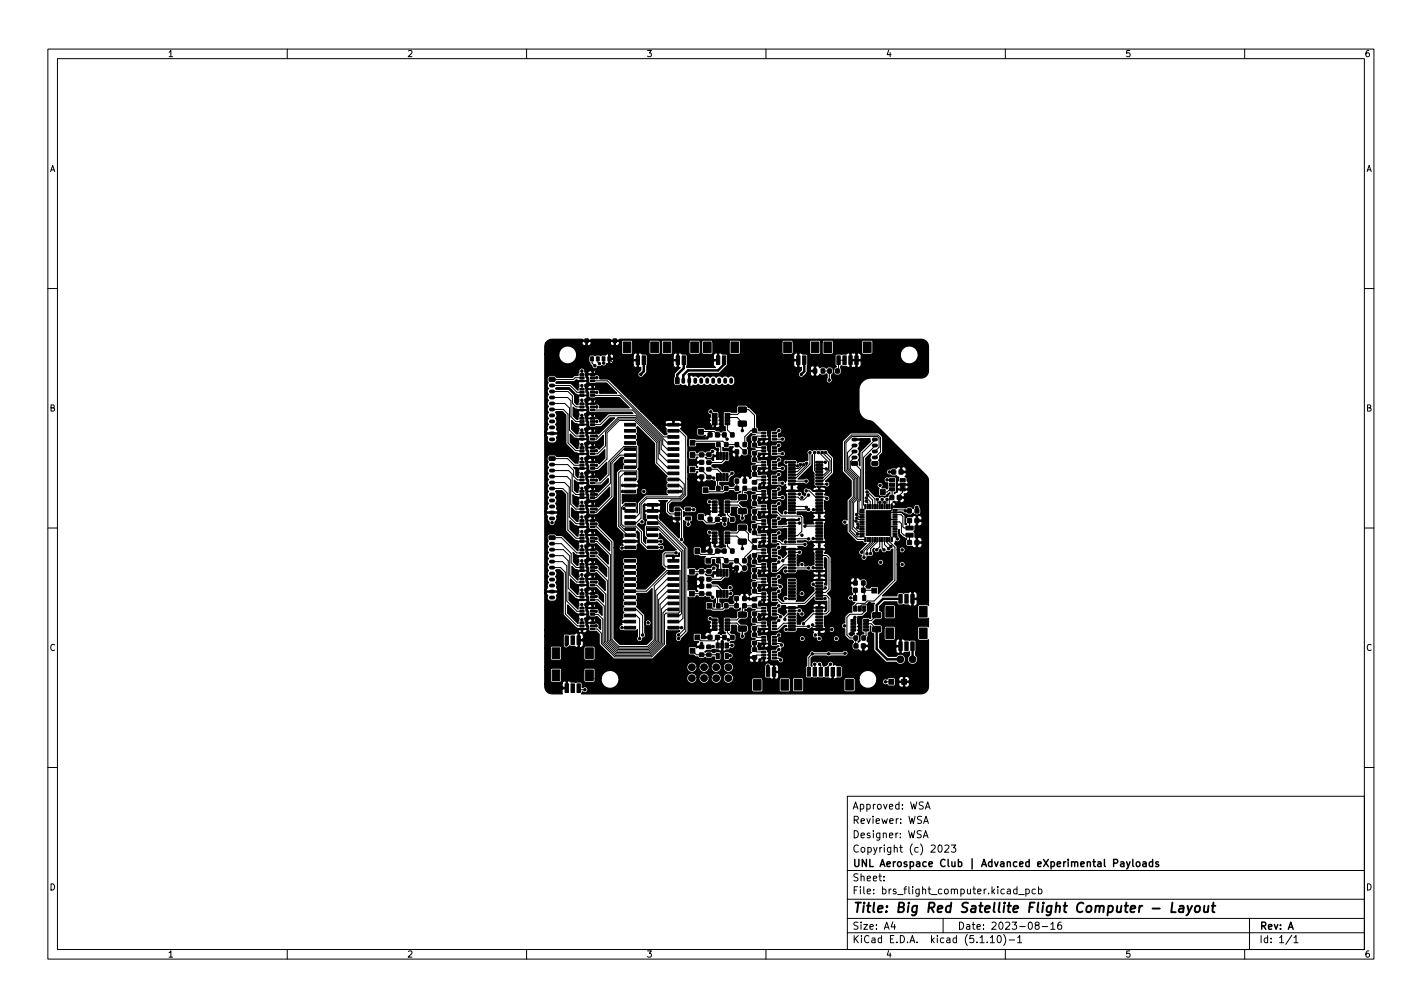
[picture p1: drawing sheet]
<svg xmlns="http://www.w3.org/2000/svg" width="297mm" height="210mm" viewBox="0 0 297 210" stroke-linecap="round" stroke-linejoin="round" font-family="sans-serif">
<defs><g id="words">
<text font-size="2.8" x="178" y="190.6">Title: Big Red Satellite Flight Computer - Layout</text>
<g font-size="2.1">
<text x="178" y="172">Reviewer: WSA</text>
<text x="178" y="169">Approved: WSA</text>
<text x="178" y="178">Copyright (c) 2023</text>
<text x="178" y="175">Designer: WSA</text>
<text x="178" y="184">Sheet:</text>
<text x="178" y="181">UNL Aerospace Club | Advanced eXperimental Payloads</text>
<text x="178" y="186.7">File: brs_flight_computer.kicad_pcb</text>
<text x="178" y="196.9">KiCad E.D.A. kicad (5.1.10)-1</text>
<text x="178" y="194.1">Size: A4</text>
<text x="200" y="194.1">Date: 2023-08-16</text>
<text x="263" y="194.1">Rev: A</text>
<text x="263" y="196.9">Id: 1/1</text>
</g>
<g font-size="1.8">
<text x="35" y="11.9">1</text>
<text x="85" y="11.9">2</text>
<text x="135" y="11.9">3</text>
<text x="185" y="11.9">4</text>
<text x="235" y="11.9">5</text>
<text x="285" y="11.9">6</text>
<text x="10.3" y="35.9">A</text>
<text x="285.3" y="35.9">A</text>
<text x="10.3" y="85.9">B</text>
<text x="285.3" y="85.9">B</text>
<text x="10.3" y="135.9">C</text>
<text x="285.3" y="135.9">C</text>
<text x="10.3" y="185.9">D</text>
<text x="285.3" y="185.9">D</text>
<text x="35" y="199.9">1</text>
<text x="85" y="199.9">2</text>
<text x="135" y="199.9">3</text>
<text x="185" y="199.9">4</text>
<text x="235" y="199.9">5</text>
<text x="285" y="199.9">6</text>
</g>
</g></defs>
<g fill="none" stroke="#000" stroke-width=".21">
<path d="M10 10.2h277v190.1h-277zM12 12.2h273v186.1h-273zM60 10.2v2M110 10.2v2M160 10.2v2M210 10.2v2M260 10.2v2M10 60.2h2M121.6 79.5h-.6l-.4 .4M121.6 78.9h-1.5l-.3 .3h-4.5M121.6 71.1h.1M121.6 71.1h6.8"/>
<path d="M123.7 74.9v.9l.6 .6M123.8 79.5h3.1l11.7 11.7h2.1M123.8 78.9h.9M124.6 77.7l-.5 .5h-.3M124.9 74.9v.7l.3 .3M126.1 74.9v.9M127.3 74.9l.8 .9M127.3 74.9h.1M171.9 77.5h1.4l-.1 1.9M176.4 75.2h-1.2v2l-.3 .3M285 60.2h2M115.3 97h3.3l1.2 1.2v1.2l.8 .8h1"/>
<path d="M115.3 84.2h2.7l1 1v4.6l1.2 1.3h1.4M115.3 85.5h2.4l1 1v6l1.6 1.6h1.3M115.3 95.8h3.3l1.4 1.3h1.6M115.3 98.3h3.5l.7 .7v3.5l.8 .7h1.3M115.3 99.5h3.2l.7 .8v4.9l1.1 1.1h1.3M115.3 81.7h3.3l1 1v1.5l.7 .8h1.3M115.3 80.5h3.8l1.4 1.4h1.1M115.3 83h3.3l.7 .7v3.3l1 1h1.3M121.6 91.7h-.6l-.4 .4M121.6 94.8h-.6l-.4 .3M121.6 97.8h-.6l-.4 .4M121.6 88.7h-.6l-.4 .3"/>
<path d="M121.6 82.6h-.6l-.4 .3M121.6 85.6h-.6l-.4 .4M123.8 91.7h.8l4.5-4.5h3.7l5 4.9v2.6l1.6 1.6h1.3M123.8 94.8h1l1.7-1.7v-2.9l2.7-2.7h3.5l4.8 4.8v3.4l1.9 1.9h1.3M123.8 97.8h1l2-2v-5.4l2.6-2.6h3.2l4.6 4.6v4.3l2.2 2.1h1.3M123.8 88.7h1.6l1.9-1.9h5.6l5.2 5.2v1.8l1.3 1.2h1.3M123.8 82.6h5.7l9.9 9.9h1.3M123.8 85.6h8.3l6.3 6.3v.9l1 1h1.3M123.8 94.1h.8M123.8 97.1h.8M123.8 81.9h.9M123.8 85h.9"/>
<path d="M123.8 88h.9M124.6 91l-.8 .1M124.6 96l-.5 .5h-.3M124.6 80.9l-.4 .4h-.4M124.6 83.9l-.4 .4h-.4M124.6 86.9l-.5 .5h-.3M124.6 89.9l-.5 .5h-.3M124.6 93l-.5 .5h-.3M124.6 99.1l-.5 .4h-.3M131.6 97.6l1.4-.1-.1-4.3h-2.6l-3.1 3.1v2.8l-1.7 1.7h-1.7M131.6 93.8h-1.3l-2.8 2.8v4.3l-3 3h-.7M131.6 95h-2.1l-1.7 1.7v7l-3.2 3.2h-.8"/>
<path d="M131.6 98.8h-1.3l-.8 .8v10l.9 .9h1.2M140.7 89.9h1.3l1.2 1.3v12.2l-1 1h-2l-.8 .8v1.6l.6 .5h1.5M142.6 88.6l-1.9 .1M144.7 98h1.8M144.7 92.5l.3-.4h6l.7 .7h2.3l1.6 1.6M145.5 96.5h.1M145.6 96.5h1M146.4 90.2l2.8-.1 .7 .7h1.4v.3l.6 .6M146.6 99.6l-1.1 .1M146.6 98l1.5 1.6h.8l.2 .2M146.6 95h-.1M146.6 98h-.1"/>
<path d="M148.1 98h1.7l.8 .7v.9h.6M148.1 94.9h.1M148.3 90.8l-.6 .6M148.3 90.8h.1M148.5 86l.5 .5h.3v.7M148.8 94.2l-.8 .8h-3.3M149.3 87.8v.7h-.3l-.5 .5M149.9 93.8v1.4M149.9 99.6v2.2l.2 .2M150.1 92.8l.5 .5v1.9M151.9 95.2h-.7v.9l-.5 .5h-2.6M151.9 87.2h2.1l1.1 1.1v.2"/>
<path d="M151.9 86.5h2.2l1-1h1.3l1.2 1.2v3.2M151.9 88.5v1.3l1.1 1M152.9 98.8l-.8 .8h-.2M153.9 94.4v.8M157.6 96l.5 .5h1.4M157.6 89.9l.5 .5h1.4M157.6 93l.5 .5h1.4M157.6 99.1l.5 .4h1.4M157.6 89.9h-.8l-1.2 1.3v1.6M159.5 91.7l-.8 .1M159.5 94.8l-.8 .1M159.5 97.8l-.8 .1"/>
<path d="M159.5 91.1h-1.4l-.5 .5M159.5 94.1h-1.4l-.5 .5M159.5 97.1h-1.4l-.5 .6M161.8 91.7h1.6M161.8 94.8h1.6M162.7 96l-.5 .5h-.4M162.7 89.9l-.5 .5h-.4M162.7 93l-.5 .5h-.4M162.7 99.1l-.5 .4h-.4M163.4 97.8h-1.6M163.4 91.7h.1M163.4 94.7v.1"/>
<path d="M164.2 96.5h1.2M165.4 97.2l1.2 .1M167.2 97v.4l-.4 .4h-1.4M167.9 97l-1.3 1.5h-1.2M168.5 96.7v.4l-2 2h-1.1M169.2 94.5v2.4l-2.9 2.9h-.9M170.2 94.5v3.7l.2 .3h.7M170.9 94.5l2.2 2v1.6l-1 1h-1M171.1 97.8l1.5 .1M171.7 94.5l1.7 1.6v2.2l-1.5 1.5h-.8M172.4 96.5h-1.3v.7M172.4 96.5h.1"/>
<path d="M172.5 94.5l1.2 1.2v2.9l-1.8 1.8h-.8M178.5 95.5l-.9 .9v1.4l1.9 1.8v4.6l-.4 .4v2.3l.5 .6h.5M178.5 95.5h.1M178.5 96.8l1.3 1.2v6.4l-.4 .3v2l.2 .3h.5M178.5 94.3l-1.2 1.2v2.4l1.9 1.9v4.3l-.9 .9v5l1 1h.8M178.5 93l-1.5 1.5v3.5l1.9 1.9v4.1l-.9 .8v5.6l1.1 1.1h1M182.8 94.3l.8-.9v-1.9l-.3-.4h-5.3l-1.3 1.3v5.8l1.9 1.8v3.9l-.9 .8v6.1l1.3 1.3h1l.1-.1M182.8 95.5l1.1-1.2v-2.9l-.5-.6h-5.5l-1.5 1.5v6l1.9 1.9v3.5l-.9 .9v6.3l1.7 1.7h1.7M182.8 91.8l-2.7 2.8v11.9M182.8 93l-2.4 2.5v9.9l.4 .4M185.8 98.5h.9M10 110.2h2"/>
<path d="M115.3 102h2.3l1 1.1v7.6l1.7 1.7h1.3M115.3 116h2.3l1.1 1.1v5.7l1.8 1.8h1.1M115.3 114.8h2.4l1.3 1.3v4l1.5 1.4h1.1M115.3 100.8h2.6l1 .9v6.2l1.4 1.4h1.3M115.3 112.3h2l3.2 3.1h1.1M115.3 118.5h1.8l1 1v8.7l2.5 2.5h1M115.3 113.5h2l2 2.1v1.9l1 1h1.3M115.3 117.3h2.2l.9 .9v7.3l2.1 2.1h1.1M121.6 100.8h-.6l-.4 .4M121.6 103.9h-.6l-.4 .4M121.6 106.9h-.6l-.4 .4M121.6 110h-.6l-.4 .4"/>
<path d="M121.6 113h-.6l-.4 .4M121.6 116.1h-.7l-.3 .2M121.6 119.1h-.6l-.4 .4M123.8 100.2l.8 .1M123.8 112.4l.7 .1M123.8 110h.9l3.1 3.1v20.4l1.5 1.5h6l1.4-1.4v-11.3l2.7-2.7h1.3M123.8 113h.9l2.8 2.8v17.8l1.7 1.7h6.2l1.6-1.6v-10.4l2.4-2.4h1.3M123.8 116.1h.9l2.5 2.4v15.2l1.9 1.9h6.4l1.8-1.7v-9.6l2.1-2.1h1.3M123.8 119.1h1l2.1 2.1v12.7l2 2h6.7l2-1.9v-8.8l1.8-1.8h1.3M123.8 106.3h.7M123.8 109.3l.7 .1M123.8 115.4h.7"/>
<path d="M123.8 118.5h.7M124.5 103.2h-.7M124.6 102.1l-.5 .5h-.3M124.6 105.2l-.5 .4h-.3M124.6 108.2l-.5 .5h-.3M124.6 111.2l-.5 .5h-.3M124.6 114.3l-.5 .5h-.3M124.6 117.3l-.5 .5h-.3M129.9 113h1.7M130 101.3l1.6 .1M130 102.6h1.6M130.3 106.2l.5 .5h.8"/>
<path d="M131.6 105.4h-1.2l-.6 .5v3.6l.4 .3h2.6l1.2 1.3v2.1l1.1 1.1h3.1M131.6 100.1l1.4-.1v-1.7h-3.4l-.4 .4v11.2l1.9 1.9h.5M131.6 114.3h-1.6l-.1 .1M136.3 110.5h1.3l4.8 4.7v12.9l-.4 .4h-1.3M136.3 111.8l-1.3-.1 .1-1.7h2.5l5.1 5v14.1l-.7 .7h-1.3M136.3 113h1.7M136.3 106.7h1.7M136.3 105.4h1.7M136.3 107.9h.5l6.5 6.5v17.4l-1.6 1.5M136.3 109.2h1.3l5.4 5.4v16.8l-1.3 1.2M140.7 101.4h1.3l.6 .6v1.1l-.6 .7h-7l-1.4 1.4v2l-.7 .7h-1.3M140.7 100.1h1.3l.9 1v2.1l-.8 .9h-7l-1.2 1.2v2.9l-1 1h-1.3"/>
<path d="M140.7 116.2v.9M141.2 115.4h-2.3l-.2 .3v2.3l.4 .4h1.6M141.5 106.4h.7l.2 .1v6.1M142.1 102.6h-1.4M143.7 106.4h1.2M143.7 108.3l.1 1.2M145.7 115.1l.7 .7h2.8l.7-.7h1.4M146.4 107.9l1.2 1.3h1.6l.7-.7h1.4l.1 1M148 117.1l.7-.7h2.3l.7 .7h2.2l1.6 1.5M148.2 104.8h1.1v.7M148.2 111.1l.2 .2h.9v.6M149.1 118.6l-.7 .7-3.9 .1"/>
<path d="M149.3 106.1v.7h-1.1l.1 .1v1.6M149.3 112.6v.6h-.8l-.3 .3M149.9 119.6h-.5M150.1 117.1l.5 .5v2M151.9 119.6h-.7v.7l-.7 .7h-2.4M151.9 111.9h2l1.2 1.2M151.9 105.5h2.3l.9 .8v.4M151.9 111.3h2l1.2-1.1 1.2 1.2v1.3l1.3 1.3v.3M151.9 106.8v.6l1.1 1.1M151.9 113.2v.8l1.1 1.1M153.9 118.6l-.7 .8M153.9 100.5v1.5h-2.2l-.7 .7h-3.3l-.3-.3"/>
<path d="M157.6 105.2l.5 .4h1.4M157.6 100.7l.5-.5h1.4v.6h-.4l-.4 .4M157.6 112.9l.5-.5h1.4v.6h-.5l-.3 .3M157.6 108.2l.5 .5h1.4M157.6 111.2l.5 .5h1.4M157.6 114.3l.5 .5h1.4M157.6 117.3l.5 .5h1.4M157.6 114.3l-2.1 2.1v.7M159.5 103.9h-.4l-.4 .4M159.5 106.9h-.4l-.4 .4M159.5 110h-.4l-.4 .4M159.5 116.1h-.4l-.4 .4"/>
<path d="M159.5 119.1h-.4l-.4 .4M159.5 102.6h-1.4l-.5-.5h-1.9l-.1-.1-.5 .5v1.3l-1 1h-2.2M159.5 103.2h-1.4l-.5 .6M159.5 106.3h-1.4l-.5 .5M159.5 109.3h-1.4l-.5 .5M159.5 115.4h-1.4l-.5 .5M159.5 118.5h-1.4l-.5 .5M161.8 100.8l1.6 .1M161.8 103.9h1.6M161.8 106.9h.6l.8 .9h4l.3 .2v3l-.9 .8h-1.2M161.8 113h1l.6 .6 4.7 .1M161.8 116.1h.6l.4 .4"/>
<path d="M162.7 102.1l-.5 .5h-.4M162.7 105.2l-.5 .4h-.4M162.7 108.2l-.5 .5h-.4M162.7 111.2l-.5 .5h-.4M162.7 114.3l-.5 .5h-.4M162.7 117.3l-.5 .5h-.4M163.4 103.9h.1M164.1 119.2h.1M164.1 107v.1M164.1 119.2h1.3M164.1 113.1v.1M164.1 113.1h1.3"/>
<path d="M164.1 107h1.3M165.4 109.9l-3.6 .1M165.4 117.9h-1.8l-1.2 1.2h-.6M165.4 108.6h-1.2l-.1 .1M165.4 118.6h3.5M165.4 106.4h3.5M165.4 105.7h2.8l.2 .2M165.4 116h-.8l-1.1 1.1M165.4 103.1l1.6 .1M165.4 112.5h3.5M165.4 100.4l3 .1M167 109.2h-1.6"/>
<path d="M167 115.3h-1.6M168.1 109.8l3 .1M168.4 102.5h.7l1.3 1.3h2l.3 .3M168.9 118.6h.1M168.9 103.4l-1 1h-.6l-.6-.6h-1.3M169.9 112.5h1.2M169.9 118.5l1.2 .1M171.1 116h1.5l.6 .5v6.5l-.7 .7h-2.1l-2.3 2.3h-4.8l-.8-.8h-.7M171.1 106.4h-1.2M171.1 101.1h1.6M178.8 108.8l.2 .2h1.1M178.9 107.4l.6 .6h.6"/>
<path d="M179 108.2l.3 .3h.8M179.2 110.2l.3 .3h.6M179.3 109.4l.3 .6h.5M181 104l.8 .7v1.1M181 104.6l.3 .3v.9M181.1 102.7h.2l1.5 1.5v1.6M181.2 103.4l1.1 1v1.4M181.8 112.6v.7l-1.8 1.8v.2M182.3 112.6v.6l-1.8 1.8v1.4M182.8 112.6v.5l-1.7 1.7v.8M183.3 104.3h.1M183.3 104.3v1.5"/>
<path d="M183.3 112.6v.5l-1.4 1.4v1.1M183.5 109.2l.8 .8h2.7M183.5 109.2v.3l2.8 2.7v.4M183.8 112.6v1.6l-.7 .6M183.8 104.9v.9M183.8 104.9h.1M184.3 108.5h2.7M184.3 112.6v1.8l.4 .4M184.3 104.3v1.5M184.4 102.7h.9l.6-.5h.5v1.6l-.6 .6v1.4M184.8 112.6v1.1l.8 .9M184.8 104.9v.9"/>
<path d="M184.8 104.9h.1M185.3 112.6v.7l.8 .8M185.3 104.3v1.5M185.3 100.2l1.1 .1M185.3 104.3h.1M185.8 107h1.2M185.8 112.6v.5l1.1 1.2v6.9l-4.3 4.3h-1.4l-.5 .5h-1.7l-.4 .4v.7M187 107.5h1.2l.4 .3v2.2l.3 .2h1.1v-1.5M187 109h.9l.4 .3v1.9l.5 .5h1.2v1.6M187 106.5h1.9l.2 .2M187 112l.5 .5M188.6 102.2v.6l-.8 .7v1l-.2 .3h-.9l-.4 .4v1.3l-2.8 2.7"/>
<path d="M190 108.7h.1M190 113.3h.1M285 110.2h2M121.6 122.2h-.6l-.4 .3M121.6 125.2h-.6l-.4 .4M121.6 128.3h-.6l-.4 .3M121.6 131.3h-.6l-.4 .4M121.8 133.6l-.9 .1M123.8 122.2h.9l1.8 1.8v10l2.3 2.2h7l2.1-2.1v-7.9l1.5-1.5h1.3M123.8 125.2h1.1l1.3 1.3v7.6l2.5 2.4h7.2l2.3-2.3v-7.1l1.2-1.1h1.3M123.8 121.5h.7M123.8 127.6h.7"/>
<path d="M123.8 130.7h.7M124.5 124.5l-.7 .1M124.6 120.4l-.5 .5h-.3M124.6 123.4l-.5 .5h-.3M124.6 126.5l-.5 .5h-.3M124.6 129.5l-.5 .5h-.3M129.9 131.1h1.7M131.6 123.4h3.4l4.3-4.3 2.7 .1v8.5l-.3 .3h-2.6l-.3 .3v6.2l-2.7 2.6h-7.7l-2.8-2.7v-2.2l-.9-.9h-.9M131.6 128.5h1.3l.7 .7v4.1M131.6 127.2h1.3l1.3 1.4v4M140.7 127.2h-1.5l-.7 .7v6.5l-2.5 2.4h-7.5l-2.6-2.6v-4.9l-1-1h-1.1M140.7 131.1h1.7"/>
<path d="M144.5 123.9l3.6 .1 .7 .7M144.7 135.9l.8 .8h4.2l.2 .3M145.7 133.1l.7 .7h2.8l.7-.7M146.6 120.9v1.5M146.6 134.4v.7M148.1 122.4h1.7l.8 .7v.9h.6M148.3 129.2l.3 .2h.7v.7M149 135l-.9 .1M149.3 130.7v.7h-.7l-.3 .3v1.4M149.9 133.1h1.7l.5 .5M149.9 133.1v1.7M149.9 124v2.3l.2 .2"/>
<path d="M150.9 134v.8M151.9 130.1h2l1.2 1.2M151.9 131.4v.7l1.1 1M152.5 136.9l-.7 .1M152.7 123.9l-.8 .1M152.9 134.7l-1.1 .1M153.9 125v1.5h-2.2l-.7 .7h-2.1l-.7-.7M157.6 125.1l.5-.5h1.4v.6h-.3l-.5 .5M157.6 137.3l.5-.5h1.4v.6h-.4l-.4 .4M157.6 120.4l.5 .5h1.4M157.6 123.4l.5 .5h1.4M157.6 129.5l.5 .5h1.4"/>
<path d="M157.6 132.6l.5 .5h1.4M157.6 135.6l.5 .5h1.4M159.5 122.2h-.4l-.4 .3M159.5 128.3h-.4l-.4 .3M159.5 131.3h-.4l-.4 .4M159.5 134.4h-.3l-.5 .5M159.5 127h-1.4l-.5-.5h-2.1l-.4 .4v1.4l-1.2 1.1h-2M159.5 121.5h-1.4l-.5 .5M159.5 127.6h-1.4l-.5 .5M159.5 130.7h-1.4l-.5 .5M159.5 133.7h-1.4l-.5 .5M161.8 122.2h.9l.3 .3"/>
<path d="M161.8 128.3h.8l.5 .5M161.8 134.4h1.2l.3 .3M161.8 137.4h.9l.4 .4M162.7 120.4l-.5 .5h-.4M162.7 123.4l-.5 .5h-.4M162.7 126.5l-.5 .5h-.4M162.7 129.5l-.5 .5h-.4M162.7 132.6l-.5 .5h-.4M162.7 135.6l-.5 .5h-.4M163.8 126.7l.2 .2h1.4M164.1 125h1.3M165.4 130.1h-1.7l-1.2 1.2h-.7"/>
<path d="M165.4 131.4h-1.2M165.4 130.8h3.5M165.4 128.2h-.7l-.7 .7v.4M167 127.5h-1.6M169.7 130.5l.3 .3h1.1M169.9 122l.4 .4h.8M170.2 138.7h.1M170.2 138.7v1.6M171.1 131.4h1.9M171.1 124.4h1.5l.6 .5v2.7l-.6 .6h-2.7l-2.1 2M171.2 138.7l.3 .2v1.4M172.3 125h-1.2"/>
<path d="M172.4 122.7l-.3 .4h-1M173 131.4h.1M173.5 138.7l-.8 .8v.8M176.5 136.4l-.1 .1h-6.7l-.7 .7v3.1M178.3 130.9v.9l-.5 .4M178.6 128.9l-.3 .3v1M178.7 123.2v1.6h-1M180.3 123.2l.2 .2v1.5M180.3 121.7v1.5M180.3 123.2l2.3 .1M180.5 127.1v.7l-.5 .5h-2.5l-.6 .6v3.7l.6 .6h1.3v1.7M180.9 130.2h1.1l1.1 1.2"/>
<path d="M180.9 131.5v1.2l-.5 .5M181.6 126l-.3 .3h-1.2l-.5 .5v.3M183.1 128.5l-1.1 1.1h-1.1M117.5 143.6l.9 .1M120.9 143.7l.3 .3h1M185 142.4h1.2M188.8 142.4h1.3M10 160.2h2M177 166.3h108v32h-108zM192.9 174.9l.5-1.5 .5 1.5M192.9 171.9l.5-1.5 .5 1.5M193 174.5h.7"/>
<path d="M193.1 171.5h.7M193.3 168.9l.5-1.5 .5 1.5M193.4 168.5h.7M196.1 176.6l.2-.2a.8 .8 0 0 1 .5 .8 .8 .8 0 0 1-.5 .7l-.2-.1-.2-.4zM197.4 176.6l.5-.2 .3 .5-.9 1h.9M198.7 176.4h.9l-.5 .6 .5 .1v.7l-.2 .1-.7-.1M285 160.2h2M60 198.3v2M110 198.3v2M160 198.3v2M177 194.8h108M177 191.8h108"/>
<path d="M177 187.8h108M177 181.8h108M184.6 183.8v.1M184.6 183v.1M186.5 192.5l-.4 1h1M186.9 193v1M197 191.8v3M206.9 195.8l.4-.5v1.5M206.9 196.8h.8M208.5 195.4l.1-.1a.8 .8 0 0 1 .6 .8 .8 .8 0 0 1-.6 .7 1 1 0 0 1-.1-1.4zM209.6 195.1a1.72 1.72 0 0 1 0 2.3M210 198.3v2"/>
<path d="M210.8 196.3h1.1M212.4 185.7l-.4-.1-.3 .3 .2 .7h.5M212.4 185.1v1.5M212.6 195.8l.4-.5v1.5M212.6 196.8h.8M212.8 186.8h1.1M214.3 185.7l.4-.1 .3 .3-.1 .7h-.6M214.3 185.6v1.5M216.3 185.7l-.4-.1-.3 .3 .1 .7h.6M216.5 193.2l-.3-.3 .1-.2 .2-.2 .4 .1 .2 .2-.1 .2-.6 .2-.2 .3 .1 .4 .2 .1h.3l.3-.3v-.2l-.3-.3M216.9 185.7l.5-.1 .2 .3-.1 .7h-.6M216.9 185.1v1.5"/>
<path d="M217.7 193.5h1.2M219.5 193l.4-.5v1.5M219.5 194h.9M221.6 192.5l-.4 .1a1.01 1.01 0 0 0 0 1.4l.5-.1 .1-.5-.3-.3h-.3l-.3 .3M260 198.3v2M261 191.8v6.5M269.9 195.3l-1.3 1.9M270.3 195.8l.4-.5v1.5M270.3 196.8h.8"/>
</g>
<path d="M244.9 188.5l-.2 2h.9M246.4 189.2h.8l-.1 1.3M247.2 189.6l-.6 .1a.4 .4 0 0 0-.4 .3 .4 .4 0 0 0 .3 .5l.6-.1M248.1 189.1l.3 1.4M249 189.1l-.9 1.8-.3 .2M249.8 189.3l.1-.1a.5 .5 0 0 1 .8 .3l-.1 .6-.2 .3a.5 .5 0 0 1-.8-.3zM251.6 189.1l-.1 1.3 .5 .1 .3-.2M252.4 189.1l-.1 1.4M253.1 189.1h.8M253.5 188.5l-.2 1.7v.2l.4 .1" fill="none" stroke="#000" stroke-width=".4"/>
<g fill="none" stroke="#000" stroke-width=".3">
<path d="M155.1 88.5v1.4M155.1 106.7v1.5M155.1 113.1v1.4M118.4 133.7l-.1 1M155.1 131.3v1.5M235.3 179.9l.4 1M236.1 179.9l-.5 1.4-.3 .1M236.6 179.4v1.3l.2 .2M240.8 179.4v1.5M234.1 180h.6l.1 .9M234.8 180.3l-.5 .1-.2 .2 .2 .3h.5M237.4 180.1l.2-.2 .5 .2v.5l-.1 .3h-.4l-.2-.1z"/>
<path d="M238.8 180h.5l.1 .9M239.4 180.3l-.5 .1-.2 .2 .2 .3h.5M240.8 180l-.5-.1-.2 .3 .1 .7h.6M242 180l-.4-.1-.2 .2 .1 .3 .5 .1v.4h-.6"/>
</g>
<g fill="#000" stroke="#000" stroke-width=".21">
<path d="M114.7 78.9h1.2v.6l-1.1 .1zM121.1 79.3h.9v.4h-.9zM121.1 78.7h.9v.3h-.9zM121.1 78h.9v.4h-.9zM122.2 70.7h.7v.8h-.7zM123.4 74.5h.6v.8h-.6zM123.4 78h.8v.4h-.8zM123.4 78.7h.8v.3h-.8zM123.4 79.3h.8v.4h-.8zM124.6 74.5h.6v.8h-.6zM125.8 74.5h.6v.8h-.6zM127 74.5h.6v.8h-.6z"/>
<path d="M128.1 70.7h.7v.8h-.7zM130.2 71.4h1.6v2.2h-1.6zM132.9 74.3h.7v1.8h-.7zM134.1 74.3h.7v1.8h-.7zM135.9 71.4h1.6v2.2h-1.6zM138.5 71.4h1.6v2.2h-1.6zM141.1 78.9l.8 .1-.1 1.1-.7-.1zM141.2 74.3h.7v1.8h-.7zM142.5 74.3h.7v1.8h-.7zM144.3 71.4h1.6v2.2h-1.6zM146.9 71.4h1.6v2.2h-1.6zM149.6 74.3h.7v1.8h-.7z"/>
<path d="M150.9 74.3h.7v1.8h-.7zM152.7 71.4h1.6v2.2h-1.6zM163.7 71.4h1.6v2.2h-1.6zM166.4 74.3h.7v1.8h-.7zM167.7 74.3h.7v1.8h-.7zM169.9 77l.7 .1v.8h-.7zM169.5 71.4h1.6v2.2h-1.6zM171.6 77l.6 .1v.8h-.7zM173 77l.6 .1v.8h-.7zM172.1 71.4h1.6v2.2h-1.6zM174.6 77l.7 .1v.8h-.7zM174.8 74.3h.7v1.8h-.7z"/>
<path d="M176.1 74.3h.7v1.8h-.7zM177.3 74.3h.7v1.8h-.7zM178.6 74.3h.7v1.8h-.7zM180.4 71.4h1.6v2.2h-1.6zM114.7 95.4h1.2v.6l-1.1 .1zM121.1 99.4h.9v.3h-.9zM121.1 97.6h.9v.4h-.9zM121.1 97h.9v.3h-.9zM121.1 96.3h.9v.4h-.9zM121.1 94.6h.9v.3h-.9zM121.1 93.9h.9v.4h-.9zM121.1 93.3h.9v.3h-.9z"/>
<path d="M121.1 91.5h.9v.4h-.9zM121.1 90.9h.9v.3h-.9zM121.1 90.2h.9v.4h-.9zM121.1 88.5h.9v.3h-.9zM121.1 87.8h.9v.4h-.9zM121.1 87.2h.9v.3h-.9zM121.1 85.4h.9v.4h-.9zM121.1 84.8h.9v.3h-.9zM121.1 84.1h.9v.4h-.9zM121.1 82.4h.9v.3h-.9zM121.1 81.7h.9v.4h-.9zM121.1 81.1h.9v.3h-.9z"/>
<path d="M123.4 99.4h.8v.3h-.8zM123.4 96.3h.8v.4h-.8zM123.4 97h.8v.3h-.8zM123.4 97.6h.8v.4h-.8zM123.4 93.3h.8v.3h-.8zM123.4 93.9h.8v.4h-.8zM123.4 94.6h.8v.3h-.8zM123.4 90.2h.8v.4h-.8zM123.4 90.9h.8v.3h-.8zM123.4 91.5h.8v.4h-.8zM123.4 87.2h.8v.3h-.8zM123.4 87.8h.8v.4h-.8z"/>
<path d="M123.4 88.5h.8v.3h-.8zM123.4 84.1h.8v.4h-.8zM123.4 84.8h.8v.3h-.8zM123.4 85.4h.8v.4h-.8zM123.4 81.1h.8v.3h-.8zM123.4 81.7h.8v.4h-.8zM123.4 82.4h.8v.3h-.8zM130.5 99.8h2.3v.6h-2.3zM130.5 98.6h2.3v.5h-2.3zM130.5 97.3h2.3v.5h-2.3zM130.5 96h2.3v.6h-2.3zM130.5 94.7h2.3v.6h-2.3z"/>
<path d="M130.5 93.5h2.3v.5h-2.3zM130.5 92.2h2.3v.6h-2.3zM130.5 90.9h2.3v.6h-2.3zM130.5 89.7h2.3v.5h-2.3zM130.5 88.4h2.3v.6h-2.3zM139.5 88.4h2.3v.6h-2.3zM139.5 89.7h2.3v.5h-2.3zM139.5 90.9h2.3v.6h-2.3zM139.5 92.2h2.3v.6h-2.3zM139.5 93.5h2.3v.5h-2.3zM139.5 94.7h2.3v.6h-2.3zM139.5 96h2.3v.6h-2.3z"/>
<path d="M139.5 97.3h2.3v.5h-2.3zM139.5 98.6h2.3v.5h-2.3zM139.5 99.8h2.3v.6h-2.3zM144.2 97.5h1v1h-1zM144.2 92h1v1h-1zM144.2 94.5h1v1h-1zM146.1 99.2h.9v.8h-.9zM146.1 97.6h.9v.8h-.9zM146.1 96.1h.9v.8h-.9zM146.1 94.6h.9v.8h-.9zM145.9 89.7h1v1h-1zM147.7 97.6h.8v.7h-.8z"/>
<path d="M147.7 99.3h.8v.7h-.8zM147.7 96.2h.8v.7h-.8zM147.7 94.6h.8v.7h-.8zM147.9 90.4h.8v.8h-.8zM148.8 88.2h1v.5h-1zM148.8 87.6h1v.5h-1zM148.8 86.9h1v.5h-1zM148.8 86.3h1v.5h-1zM149.5 90.4h.8v.8h-.8zM149.7 98.9h.4v1.4h-.4zM149.7 94.5h.4v1.4h-.4zM149.7 92.4h.7v.9l-.7-.1z"/>
<path d="M150.3 98.9h.5v1.4h-.5zM150.3 94.5h.5v1.4h-.5zM151 98.9h.4v1.4h-.4zM151 94.5h.4v1.4h-.4zM151.4 86.3h1.1v.5h-1.1zM151.4 86.9h1.1v.5h-1.1zM151.4 87.6h1.1v.5h-1.1zM151.4 88.2h1.1v.5h-1.1zM151 90.4h.7l-.1 .8h-.6zM151.4 92.4h.7l-.1 .9-.7-.1zM151.6 98.9h.5v1.4h-.5zM151.6 94.5h.5v1.4h-.5z"/>
<path d="M152.6 90.4h.7v.8h-.7zM153.6 93.9l.7 .1v.8h-.7zM153.6 92.4h.7v.9l-.7-.1zM153.6 100h.7v.9h-.7zM154.3 85h1.5l.1 .2v.8l-.2 .1h-1.4l-.1-.2zM154.3 88l1.5-.1 .1 .2v.8l-.2 .1h-1.4l-.1-.2zM155.2 93.9l.7 .1v.8h-.7zM155.2 92.4h.7v.9l-.7-.1zM155.2 100h.7v.9h-.7zM157.2 98.7h.8v.7h-.8zM157.2 95.7h.8v.6l-.8 .1zM157.2 97.3h.8v.7h-.8z"/>
<path d="M157.2 92.6h.8v.7h-.8zM157.2 94.3h.8v.6l-.8 .1zM157.2 89.6h.8v.6l-.8 .1zM157.2 91.2h.8v.7h-.8zM159.1 99.4h.9v.3h-.9zM159.1 97.6h.9v.4h-.9zM159.1 97h.9v.3h-.9zM159.1 96.3h.9v.4h-.9zM159.1 94.6h.9v.3h-.9zM159.1 93.9h.9v.4h-.9zM159.1 93.3h.9v.3h-.9zM159.1 91.5h.9v.4h-.9z"/>
<path d="M159.1 90.9h.9v.3h-.9zM159.1 90.2h.9v.4h-.9zM161.3 99.4h.9v.3h-.9zM161.3 96.3h.9v.4h-.9zM161.3 97h.9v.3h-.9zM161.3 97.6h.9v.4h-.9zM161.3 93.3h.9v.3h-.9zM161.3 93.9h.9v.4h-.9zM161.3 94.6h.9v.3h-.9zM161.3 90.2h.9v.4h-.9zM161.3 90.9h.9v.3h-.9zM161.3 91.5h.9v.4h-.9z"/>
<path d="M164.7 99.6h1.4v.3l-1.3 .1zM164.7 99l1.4-.1v.3l-1.3 .1zM164.7 98.3h1.4v.3l-1.3 .1zM164.7 97.7l1.4-.1v.3l-1.3 .1zM164.7 97h1.4v.3l-1.3 .1zM164.7 96.4l1.4-.1v.3l-1.3 .1zM170.4 96.4l1.4-.1 .1 .3-1.4 .1zM170.4 97h1.4l.1 .3-1.4 .1zM170.4 97.7l1.4-.1 .1 .3-1.4 .1zM170.4 98.3h1.4l.1 .3-1.4 .1zM170.4 99l1.4-.1 .1 .3-1.4 .1zM170.4 99.6h1.4l.1 .3-1.4 .1z"/>
<path d="M177.9 96.4h1.1l.1 .7h-1.1zM182.2 96.4h1.1l.1 .7h-1.2zM185.8 99.9h1.1v.7h-1.1zM186.3 98.1h.8v.9h-.8zM187.8 98.1h.8v.9h-.8zM188 99.9h1.1v.7h-1.1zM114.7 111.9h1.2v.7h-1.1zM121.1 119h.9v.3h-.9zM121.1 118.3h.9v.4h-.9zM121.1 117.7h.9v.3h-.9zM121.1 115.9h.9v.4h-.9zM121.1 115.3h.9v.3h-.9z"/>
<path d="M121.1 114.6h.9v.4h-.9zM121.1 109.8h.9v.4h-.9zM121.1 109.2h.9v.3h-.9zM121.1 108.5h.9v.4h-.9zM121.1 112.9h.9v.3h-.9zM121.1 112.2h.9v.4h-.9zM121.1 111.6h.9v.3h-.9zM121.1 100.7h.9v.3h-.9zM121.1 100h.9v.4h-.9zM121.1 103.7h.9v.4h-.9zM121.1 103.1h.9v.3h-.9zM121.1 102.4h.9v.4h-.9z"/>
<path d="M121.1 106.8h.9v.3h-.9zM121.1 106.1h.9v.4h-.9zM121.1 105.5h.9v.3h-.9zM123.4 117.7h.8v.3h-.8zM123.4 118.3h.8v.4h-.8zM123.4 119h.8v.3h-.8zM123.4 114.6h.8v.4h-.8zM123.4 115.3h.8v.3h-.8zM123.4 115.9h.8v.4h-.8zM123.4 108.5h.8v.4h-.8zM123.4 109.2h.8v.3h-.8zM123.4 109.8h.8v.4h-.8z"/>
<path d="M123.4 111.6h.8v.3h-.8zM123.4 112.2h.8v.4h-.8zM123.4 112.9h.8v.3h-.8zM123.4 100h.8v.4h-.8zM123.4 100.7h.8v.3h-.8zM123.4 102.4h.8v.4h-.8zM123.4 103.1h.8v.3h-.8zM123.4 103.7h.8v.4h-.8zM123.4 105.5h.8v.3h-.8zM123.4 106.1h.8v.4h-.8zM123.4 106.8h.8v.3h-.8zM130.5 114h2.2v.6h-2.2z"/>
<path d="M130.5 112.7h2.2v.6h-2.2zM130.5 111.5h2.2v.5h-2.2zM130.5 110.2h2.2v.6h-2.2zM130.5 108.9h2.2v.6h-2.2zM130.5 107.7h2.2v.5h-2.2zM130.5 106.4h2.2v.6h-2.2zM130.5 105.1h2.2v.6h-2.2zM130.5 119.3h2.3v.6h-2.3zM130.5 118.1h2.3v.5h-2.3zM130.5 116.8h2.3v.6h-2.3zM130.5 102.4h2.3v.5h-2.3zM130.5 101.1h2.3v.6h-2.3z"/>
<path d="M135.3 105.1h2.1v.6h-2.1zM135.3 106.4h2.1v.6h-2.1zM135.3 107.7h2.1v.5h-2.1zM135.3 108.9h2.1v.6h-2.1zM135.3 110.2h2.1v.6h-2.1zM135.3 111.5h2.1v.5h-2.1zM135.3 112.7h2.1v.6h-2.1zM135.3 114h2.1v.6h-2.1zM141 107.9h1.1v.7h-1.1zM141 107h1.1v.6h-1.1zM141 106h1.1v.7h-1.1zM139.5 116.8h2.3v.6h-2.3z"/>
<path d="M139.5 118.1h2.3v.5h-2.3zM139.5 119.3h2.3v.6h-2.3zM139.5 101.1h2.3v.6h-2.3zM139.5 102.4h2.3v.5h-2.3zM143.2 106h1.1v.7h-1.1zM143.2 107.9h1.1v.7h-1.1zM144 118.9h1v1h-1zM145.2 114.6h1v1h-1zM146.1 119h.9v.7h-.9zM145.9 107.4h1v1h-1zM146.9 101.9h1v1h-1zM147.7 119h.8v.6l-.8 .1z"/>
<path d="M147.5 116.6h1v1h-1zM147.9 108h.8v.9h-.8zM148 114.6h.7v.9h-.7zM148.8 113h1v.5h-1zM148.8 112.4h1v.4h-1zM148.8 111.7h1v.5h-1zM148.8 111.1h1v.4h-1zM148.8 106.5h1v.5h-1zM148.8 105.9h1v.4h-1zM148.8 105.2h1v.5h-1zM148.8 104.6h1v.4h-1zM149.5 108h.8v.9h-.8z"/>
<path d="M149.7 118.9h.4v1.4h-.4zM149.5 114.6h.8v.9h-.8zM149.7 116.7h.7v.8h-.7zM149.7 101.6h.7v.8h-.7zM150.3 118.9h.5v1.4h-.5zM151 118.9h.4v1.4h-.4zM151.4 111.1h1.1v.4h-1.1zM151.4 111.7h1.1v.5h-1.1zM151.4 112.4h1.1v.4h-1.1zM151.4 113h1.1v.5h-1.1zM151.4 104.6h1.1v.4h-1.1zM151.4 105.2h1.1v.5h-1.1z"/>
<path d="M151.4 105.9h1.1v.4h-1.1zM151.4 106.5h1.1v.5h-1.1zM151 114.6l.7 .1-.1 .8h-.6zM151 108l.7 .1-.1 .8h-.6zM151.4 116.7h.7l-.1 .8h-.7zM151.4 101.6h.7l-.1 .8h-.7zM151.6 118.9h.5v1.4h-.5zM152.6 114.6l.7 .1v.8h-.7zM152.6 108l.7 .1v.8h-.7zM153.5 118.2h.7v.8h-.7zM153.5 116.7h.7v.8h-.7zM153.6 101.6h.7v.8h-.7z"/>
<path d="M154.3 109.7l1.5-.1 .1 .2v.8l-.2 .1h-1.4l-.1-.2zM154.3 112.6h1.5l.1 .2v.7l-.2 .2-1.4-.1-.1-.2zM154.3 106.3l1.5-.1 .1 .2v.8l-.2 .1h-1.4l-.1-.2zM154.3 103.3h1.5l.1 .2v.7l-.2 .2-1.4-.1-.1-.1zM155.2 118.2h.7l-.1 .8h-.6zM155.2 116.7h.7l-.1 .8h-.6zM155.2 101.6h.7v.8h-.7zM157.2 120h.8v.7h-.8zM157.2 117h.8v.7h-.8zM157.2 118.7l.8-.1v.7h-.8zM157.2 114l.8-.1v.7h-.8zM157.2 115.6h.8v.7h-.8z"/>
<path d="M157.2 110.9h.8v.7h-.8zM157.2 112.6l.8-.1v.7l-.8 .1zM157.2 107.9l.8-.1v.7l-.8 .1zM157.2 109.5h.8v.7h-.8zM157.2 104.8h.8v.7h-.8zM157.2 106.5l.8-.1v.7l-.8 .1zM157.2 101.8l.8-.1v.7l-.8 .1zM157.2 103.4h.8v.7h-.8zM157.2 100.4h.8v.6l-.8 .1zM159.1 119h.9v.3h-.9zM159.1 118.3h.9v.4h-.9zM159.1 117.7h.9v.3h-.9z"/>
<path d="M159.1 115.9h.9v.4h-.9zM159.1 115.3h.9v.3h-.9zM159.1 114.6h.9v.4h-.9zM159.1 112.9h.9v.3h-.9zM159.1 112.2h.9v.4h-.9zM159.1 111.6h.9v.3h-.9zM159.1 109.8h.9v.4h-.9zM159.1 109.2h.9v.3h-.9zM159.1 108.5h.9v.4h-.9zM159.1 106.8h.9v.3h-.9zM159.1 106.1h.9v.4h-.9zM159.1 105.5h.9v.3h-.9z"/>
<path d="M159.1 103.7h.9v.4h-.9zM159.1 103.1h.9v.3h-.9zM159.1 102.4h.9v.4h-.9zM159.1 100.7h.9v.3h-.9zM159.1 100h.9v.4h-.9zM161.3 117.7h.9v.3h-.9zM161.3 118.3h.9v.4h-.9zM161.3 119h.9v.3h-.9zM161.3 114.6h.9v.4h-.9zM161.3 115.3h.9v.3h-.9zM161.3 115.9h.9v.4h-.9zM161.3 111.6h.9v.3h-.9z"/>
<path d="M161.3 112.2h.9v.4h-.9zM161.3 112.9h.9v.3h-.9zM161.3 108.5h.9v.4h-.9zM161.3 109.2h.9v.3h-.9zM161.3 109.8h.9v.4h-.9zM161.3 105.5h.9v.3h-.9zM161.3 106.1h.9v.4h-.9zM161.3 106.8h.9v.3h-.9zM161.3 102.4h.9v.4h-.9zM161.3 103.1h.9v.3h-.9zM161.3 103.7h.9v.4h-.9zM161.3 100h.9v.4h-.9z"/>
<path d="M161.3 100.7h.9v.3h-.9zM164.7 119.1l1.4-.1v.4h-1.3zM164.7 118.4h1.4v.3l-1.3 .1zM164.7 117.8l1.4-.1v.4h-1.3zM164.7 117.1h1.4v.3l-1.3 .1zM164.7 116.5l1.4-.1v.4h-1.3zM164.7 115.8h1.4v.3l-1.3 .1zM164.7 115.2l1.4-.1v.4h-1.3zM164.7 114.5h1.4v.3l-1.3 .1zM164.7 113l1.4-.1v.4h-1.3zM164.7 112.3h1.4v.3l-1.3 .1zM164.7 111.7l1.4-.1v.4h-1.3z"/>
<path d="M164.7 111h1.4v.3l-1.3 .1zM164.7 110.4l1.4-.1v.4h-1.3zM164.7 109.7h1.4v.3l-1.3 .1zM164.7 109.1l1.4-.1v.4h-1.3zM164.7 108.4h1.4v.3l-1.3 .1zM164.7 106.9l1.4-.1v.4h-1.3zM164.7 106.2h1.4v.3l-1.3 .1zM164.7 105.6l1.4-.1v.4h-1.3zM164.7 104.9h1.4v.3l-1.3 .1zM164.7 104.3l1.4-.1v.4h-1.3zM164.7 103.6h1.4v.3l-1.3 .1zM164.7 103l1.4-.1v.4h-1.3z"/>
<path d="M164.7 102.3h1.4v.3l-1.3 .1zM164.7 100.9h1.4v.3l-1.3 .1zM164.7 100.3l1.4-.1v.3l-1.3 .1zM170.4 114.5h1.4l.1 .3-1.4 .1zM170.4 115.2l1.4-.1 .1 .4h-1.4zM170.4 115.8h1.4l.1 .3-1.4 .1zM170.4 116.5l1.4-.1 .1 .4h-1.4zM170.4 117.1h1.4l.1 .3-1.4 .1zM170.4 117.8l1.4-.1 .1 .4h-1.4zM170.4 118.4h1.4l.1 .3-1.4 .1zM170.4 119.1l1.4-.1 .1 .4h-1.4zM170.4 108.4h1.4l.1 .3-1.4 .1z"/>
<path d="M170.4 109.1l1.4-.1 .1 .4h-1.4zM170.4 109.7h1.4l.1 .3-1.4 .1zM170.4 110.4l1.4-.1 .1 .4h-1.4zM170.4 111h1.4l.1 .3-1.4 .1zM170.4 111.7l1.4-.1 .1 .4h-1.4zM170.4 112.3h1.4l.1 .3-1.4 .1zM170.4 113l1.4-.1 .1 .4h-1.4zM170.4 102.3h1.4l.1 .3-1.4 .1zM170.4 103l1.4-.1 .1 .4h-1.4zM170.4 103.6h1.4l.1 .3-1.4 .1zM170.4 104.3l1.4-.1 .1 .4h-1.4zM170.4 104.9h1.4l.1 .3-1.4 .1z"/>
<path d="M170.4 105.6l1.4-.1 .1 .4h-1.4zM170.4 106.2h1.4l.1 .3-1.4 .1zM170.4 106.9l1.4-.1 .1 .4h-1.4zM170.4 100.3l1.4-.1 .1 .3-1.4 .1zM170.4 100.9h1.4l.1 .3-1.4 .1zM179.7 111.8h.8v.3h-.8zM179.7 111.3h.8v.3h-.8zM179.7 110.8h.8v.3h-.8zM179.7 110.3h.8v.3h-.8zM179.7 109.8h.8v.3h-.8zM179.7 109.3h.8v.3h-.8zM179.7 108.8h.8v.3h-.8z"/>
<path d="M179.7 108.3h.8v.3h-.8zM179.7 107.8h.8v.3h-.8zM179.7 107.3h.8v.3h-.8zM179.7 106.8h.8v.3h-.8zM179.7 106.3h.8v.3h-.8zM180.6 112.2h.3v.9h-.3zM180.6 105.4h.3v.8h-.3zM180.9 106.6h5.2v5.2h-5.2zM181.1 112.2h.3v.9h-.3zM181.1 105.4h.3v.8h-.3zM181.6 112.2h.3v.9h-.3zM181.6 105.4h.3v.8h-.3z"/>
<path d="M182.1 112.2h.3v.9h-.3zM182.1 105.4h.3v.8h-.3zM182.6 112.2h.3v.9h-.3zM182.6 105.4h.3v.8h-.3zM183.1 112.2h.3v.9h-.3zM183.1 105.4h.3v.8h-.3zM183.6 112.2h.3v.9h-.3zM183.6 105.4h.3v.8h-.3zM184.1 112.2h.3v.9h-.3zM184.1 105.4h.3v.8h-.3zM184.6 112.2h.3v.9h-.3zM184.6 105.4h.3v.8h-.3z"/>
<path d="M183.9 102.2h1v1h-1zM185.1 112.2h.3v.9h-.3zM185.1 105.4h.3v.8h-.3zM185.6 112.2h.3v.9h-.3zM185.6 105.4h.3v.8h-.3zM186.1 112.2h.3v.9h-.3zM186.1 105.4h.3v.8h-.3zM185.9 103.5h.8v.8h-.8zM185.8 100.9h1.1v.6h-1.1zM185.8 101.8h1.1v.7h-1.1zM186.5 106.3h.9v.3h-.9zM186.5 106.8h.9v.3h-.9z"/>
<path d="M186.5 107.3h.9v.3h-.9zM186.5 107.8h.9v.3h-.9zM186.5 108.3h.9v.3h-.9zM186.5 108.8h.9v.3h-.9zM186.5 109.3h.9v.3h-.9zM186.5 109.8h.9v.3h-.9zM186.5 110.3h.9v.3h-.9zM186.5 110.8h.9v.3h-.9zM186.5 111.3h.9v.3h-.9zM186.5 111.8h.9v.3h-.9zM187.5 103.5h.7v.8h-.7zM188 100.9h1.1v.6h-1.1z"/>
<path d="M188 101.8h1.1v.7h-1.1zM189.2 111.3h1.5v.8h-1.5zM189.2 109.8h1.5v.8h-1.5zM189.6 106.3h.8l-.1 .8h-.7zM189.6 108.3h.8v.8h-.8zM189.6 112.9h.8v.8h-.8zM191.1 108.3h.8v.8h-.8zM191.1 112.9h.8v.8h-.8zM191.2 106.3h.7v.8h-.7zM115.3 135.3h1.6v2.2h-1.6zM115.3 139.9h1.6v2.2h-1.6zM118 132.8h.7v1.8h-.7z"/>
<path d="M119.3 132.8h.7v1.8h-.7zM120.5 132.8h.7v1.8h-.7zM121.1 131.1h.9v.4h-.9zM121.1 130.5h.9v.4h-.9zM121.1 129.8h.9v.4h-.9zM121.1 128.1h.9v.4h-.9zM121.1 127.5h.9v.3h-.9zM121.1 126.8h.9v.4h-.9zM121.1 125.1h.9v.3h-.9zM121.1 124.4h.9v.4h-.9zM121.1 123.8h.9v.3h-.9zM121.1 122h.9v.4h-.9z"/>
<path d="M121.1 121.4h.9v.3h-.9zM121.1 120.7h.9v.4h-.9zM122.3 135.3h1.6v2.2h-1.6zM122.3 139.9h1.6v2.2h-1.6zM123.4 129.8h.8v.4h-.8zM123.4 130.5h.8v.4h-.8zM123.4 131.1h.8v.4h-.8zM123.4 126.8h.8v.4h-.8zM123.4 127.5h.8v.3h-.8zM123.4 128.1h.8v.4h-.8zM123.4 123.8h.8v.3h-.8zM123.4 124.4h.8v.4h-.8z"/>
<path d="M123.4 125.1h.8v.3h-.8zM123.4 120.7h.8v.4h-.8zM123.4 121.4h.8v.3h-.8zM123.4 122h.8v.4h-.8zM130.5 130.8h2.3v.5h-2.3zM130.5 129.5h2.3v.6h-2.3zM130.5 128.2h2.3v.6h-2.3zM130.5 127h2.3v.5h-2.3zM130.5 125.7h2.3v.6h-2.3zM130.5 124.4h2.3v.6h-2.3zM130.5 123.2h2.3v.5h-2.3zM130.5 121.9h2.3v.5h-2.3z"/>
<path d="M130.5 120.6h2.3v.6h-2.3zM139.5 120.6h2.3v.6h-2.3zM139.5 121.9h2.3v.5h-2.3zM139.5 123.2h2.3v.5h-2.3zM139.5 124.4h2.3v.6h-2.3zM139.5 125.7h2.3v.6h-2.3zM139.5 127h2.3v.5h-2.3zM139.5 128.2h2.3v.6h-2.3zM139.5 129.5h2.3v.6h-2.3zM139.5 130.8h2.3v.5h-2.3zM144.2 135.4h1v1h-1zM144 123.4h1v1h-1z"/>
<path d="M145.2 132.6h1v1h-1zM146.1 120.5h.9v.8h-.9zM146.1 122h.9v.8h-.9zM146.1 123.6h.9v.7h-.9zM146.1 134.7h.9v.7h-.8zM146.1 136.4h.9v.6l-.8 .1zM147.7 120.6h.8v.7h-.8zM147.7 122h.8v.7h-.8zM147.7 123.7h.8v.6l-.8 .1zM147.7 136.4h.8v.6l-.8 .1zM147.7 134.7h.8v.7h-.8zM147.9 132.7h.8v.8h-.8z"/>
<path d="M147.7 126h1v1h-1zM148.8 131.2h1v.4h-1zM148.8 130.5h1v.5h-1zM148.8 129.9h1v.4h-1zM148.8 129.2h1v.5h-1zM149.6 136.5h.7v1h-.7zM149.6 134.3h.7v1h-.7zM149.5 132.7h.8v.8h-.8zM149.7 123.3h.4v1.4h-.4zM149.7 126.1h.7v.8h-.7zM150.6 134.3h.6v1h-.6zM150.3 123.3h.5v1.4h-.5z"/>
<path d="M151 123.3h.4v1.4h-.4zM151.4 129.2h1.1v.5h-1.1zM151.4 129.9h1.1v.4h-1.1zM151.4 130.5h1.1v.5h-1.1zM151.4 131.2h1.1v.4h-1.1zM151.5 136.5h.7v1h-.7zM151.5 134.3h.7v1h-.7zM151 132.7h.7l-.1 .8h-.6zM151.4 126.1h.7l-.1 .8h-.7zM151.6 123.3h.5v1.4h-.5zM152.6 132.7h.7v.8h-.7zM153.5 124.5l.7 .1v.8h-.7z"/>
<path d="M153.5 126.1h.7v.8h-.7zM154.3 130.8l1.5-.1 .1 .2v.8l-.2 .1h-1.4l-.1-.2zM154.3 127.8h1.5l.1 .2v.8l-.2 .1h-1.4l-.1-.2zM155.2 124.5l.7 .1-.1 .8h-.6zM155.2 126.1h.7l-.1 .8h-.6zM157.2 135.3h.8v.7h-.8zM157.2 136.9h.8v.7h-.8zM157.2 132.2h.8v.7h-.8zM157.2 133.9h.8v.7h-.8zM157.2 129.2h.8v.7h-.8zM157.2 130.8h.8v.7h-.8zM157.2 126.1h.8v.7h-.8z"/>
<path d="M157.2 127.8h.8v.7h-.8zM157.2 123.1h.8v.7h-.8zM157.2 124.7h.8v.7h-.8zM157.2 121.7h.8v.7h-.8zM159.1 137.2h.9v.4h-.9zM159.1 136.6h.9v.4h-.9zM159.1 135.9h.9v.4h-.9zM159.1 134.2h.9v.4h-.9zM159.1 133.5h.9v.4h-.9zM159.1 132.9h.9v.4h-.9zM159.1 131.1h.9v.4h-.9zM159.1 130.5h.9v.4h-.9z"/>
<path d="M159.1 129.8h.9v.4h-.9zM159.1 128.1h.9v.4h-.9zM159.1 127.5h.9v.3h-.9zM159.1 126.8h.9v.4h-.9zM159.1 125.1h.9v.3h-.9zM159.1 124.4h.9v.4h-.9zM159.1 123.8h.9v.3h-.9zM159.1 122h.9v.4h-.9zM159.1 121.4h.9v.3h-.9zM159.1 120.7h.9v.4h-.9zM161.3 135.9h.9v.4h-.9zM161.3 136.6h.9v.4h-.9z"/>
<path d="M161.3 137.2h.9v.4h-.9zM161.3 132.9h.9v.4h-.9zM161.3 133.5h.9v.4h-.9zM161.3 134.2h.9v.4h-.9zM161.3 129.8h.9v.4h-.9zM161.3 130.5h.9v.4h-.9zM161.3 131.1h.9v.4h-.9zM161.3 126.8h.9v.4h-.9zM161.3 127.5h.9v.3h-.9zM161.3 128.1h.9v.4h-.9zM161.3 123.8h.9v.3h-.9zM161.3 124.4h.9v.4h-.9z"/>
<path d="M161.3 125.1h.9v.3h-.9zM161.3 120.7h.9v.4h-.9zM161.3 121.4h.9v.3h-.9zM161.3 122h.9v.4h-.9zM164.7 131.3l1.4-.1v.3l-1.3 .1zM164.7 130.6h1.4v.3l-1.3 .1zM164.7 130l1.4-.1v.3l-1.3 .1zM164.7 129.3h1.4v.3l-1.3 .1zM164.7 128.7l1.4-.1v.3l-1.3 .1zM164.7 128h1.4v.3l-1.3 .1zM164.7 127.4l1.4-.1v.3l-1.3 .1zM164.7 126.7h1.4v.3l-1.3 .1z"/>
<path d="M164.7 124.8h1.4v.3l-1.3 .1zM164.7 124.2h1.4v.3l-1.3 .1zM164.7 123.5h1.4v.3l-1.3 .1zM164.7 122.9h1.4v.3l-1.3 .1zM164.7 122.2h1.4v.3l-1.3 .1zM164.7 121.6h1.4v.3l-1.3 .1zM164.7 120.9h1.4v.3l-1.3 .1zM170.4 126.7h1.4l.1 .3-1.4 .1zM170.4 127.4l1.4-.1 .1 .3-1.4 .1zM170.4 128h1.4l.1 .3-1.4 .1zM170.4 128.7l1.4-.1 .1 .3-1.4 .1zM170.4 129.3h1.4l.1 .3-1.4 .1z"/>
<path d="M170.4 130l1.4-.1 .1 .3-1.4 .1zM170.4 130.6h1.4l.1 .3-1.4 .1zM170.4 131.3l1.4-.1 .1 .3-1.4 .1zM170.4 120.9h1.4l.1 .3-1.4 .1zM170.4 121.6h1.4l.1 .3-1.4 .1zM170.4 122.2h1.4l.1 .3-1.4 .1zM170.4 122.9h1.4l.1 .3-1.4 .1zM170.4 123.5h1.4l.1 .3-1.4 .1zM170.4 124.2h1.4l.1 .3-1.4 .1zM170.4 124.8h1.4l.1 .3-1.4 .1zM177.7 131.3h1.1v.5h-1.1zM177.7 130.6h1.1v.5h-1.1z"/>
<path d="M177.7 130h1.1v.5h-1.1zM177.7 129.3h1.1v.5h-1.1zM178.3 121.3h.7v.9l-.7-.1zM178.3 122.8h.7v.9l-.7-.1zM178.3 124.3h.7v1.1h-.7zM178.3 126.5h.7v1.1h-.7zM178.4 132.8h.7v.8h-.7zM178.4 134.5h.8v.8h-.8zM179.3 126.5h.6v1.1h-.6zM180.4 129.3h1v.5h-1zM180.4 130h1v.5h-1zM180.4 130.6h1v.5h-1z"/>
<path d="M180.4 131.3h1v.5h-1zM180 121.3h.7v.9l-.7-.1zM180 122.8h.7v.9l-.7-.1zM180 134.5h.7v.8h-.7zM180.1 132.8h.7l-.1 .8h-.7zM180.2 124.3h.7v1.1h-.7zM180.2 126.5h.7v1.1h-.7zM182.1 122.8h1v1h-1zM182.3 130.9l1.6-.1 .1 .2v.8l-.2 .1h-1.4l-.1-.2zM182.3 128l1.6-.1 .1 .2v.8l-.2 .1h-1.4l-.1-.2zM185.1 126.6h1.6v2.2h-1.6zM185.1 131.1h1.6v2.2h-1.6z"/>
<path d="M187.8 124.1h.7v1.8h-.7zM187.8 134h.7v1.8h-.7zM189 124.1h.7v1.8h-.7zM189 134h.7v1.8h-.7zM190.3 124.1h.7v1.8h-.7zM190.3 134h.7v1.8h-.7zM192.1 126.6h1.6v2.2h-1.6zM192.1 131.1h1.6v2.2h-1.6zM118 142.8h.7v1.8h-.7zM119.3 142.8h.7v1.8h-.7zM120.5 142.8h.7v1.8h-.7zM157.4 141.9h1.6v2.2h-1.6z"/>
<path d="M160.1 139.4h.7v1.8h-.7zM161.3 139.4h.7v1.8h-.7zM163.1 141.9h1.6v2.2h-1.6zM165.9 141.9h1.6v2.2h-1.6zM168.6 139.4h.7v1.8h-.7zM169.9 139.4h.7v1.8h-.7zM171.1 139.4h.7v1.8h-.7zM172.4 139.4h.7v1.8h-.7zM173.6 139.4h.7v1.8h-.7zM174.9 139.4h.7v1.8h-.7zM176.7 141.9h1.6v2.2h-1.6zM185.7 141.9h1v1h-1z"/>
<path d="M188.3 141.9h1v1h-1z"/>
<circle cx="120.6" cy="79.9" r=".25"/>
<circle cx="121.5" cy="77.5" r=".25"/>
<circle cx="121.6" cy="71.1" r=".25"/>
<circle cx="124.3" cy="76.4" r=".25"/>
<circle cx="124.6" cy="77.7" r=".25"/>
<circle cx="124.7" cy="78.9" r=".25"/>
<circle cx="125.2" cy="75.9" r=".25"/>
<circle cx="126.1" cy="75.8" r=".25"/>
<circle cx="128.1" cy="75.8" r=".25"/>
<circle cx="133.9" cy="78.2" r=".25"/>
<circle cx="167.4" cy="78.2" r=".25"/>
<circle cx="173.2" cy="79.4" r=".25"/>
<circle cx="120.6" cy="86" r=".25"/>
<circle cx="120.6" cy="89" r=".25"/>
<circle cx="120.6" cy="98.2" r=".25"/>
<circle cx="120.6" cy="82.9" r=".25"/>
<circle cx="120.6" cy="92.1" r=".25"/>
<circle cx="120.6" cy="95.1" r=".25"/>
<circle cx="121.5" cy="89.8" r=".25"/>
<circle cx="121.5" cy="98.9" r=".25"/>
<circle cx="121.5" cy="86.7" r=".25"/>
<circle cx="121.5" cy="92.8" r=".25"/>
<circle cx="121.5" cy="95.8" r=".25"/>
<circle cx="121.5" cy="83.6" r=".25"/>
<circle cx="121.5" cy="80.5" r=".25"/>
<circle cx="124.6" cy="91" r=".25"/>
<circle cx="124.6" cy="93" r=".25"/>
<circle cx="124.6" cy="86.9" r=".25"/>
<circle cx="124.6" cy="89.9" r=".25"/>
<circle cx="124.6" cy="99.1" r=".25"/>
<circle cx="124.6" cy="80.9" r=".25"/>
<circle cx="124.6" cy="83.9" r=".25"/>
<circle cx="124.6" cy="97.1" r=".25"/>
<circle cx="124.6" cy="96" r=".25"/>
<circle cx="124.6" cy="94.1" r=".25"/>
<circle cx="124.7" cy="81.9" r=".25"/>
<circle cx="124.7" cy="85" r=".25"/>
<circle cx="124.7" cy="88" r=".25"/>
<circle cx="142.6" cy="88.6" r=".25"/>
<circle cx="145.5" cy="96.5" r=".25"/>
<circle cx="145.5" cy="99.7" r=".25"/>
<circle cx="147.7" cy="91.4" r=".25"/>
<circle cx="148.5" cy="89" r=".25"/>
<circle cx="148.5" cy="86" r=".25"/>
<circle cx="148.8" cy="94.2" r=".25"/>
<circle cx="149.1" cy="99.8" r=".25"/>
<circle cx="149.4" cy="97.4" r=".25"/>
<circle cx="149.9" cy="93.8" r=".25"/>
<circle cx="151.9" cy="91.7" r=".25"/>
<circle cx="152.9" cy="98.8" r=".25"/>
<circle cx="153.9" cy="95.2" r=".25"/>
<circle cx="155.1" cy="89.9" r=".25"/>
<circle cx="158.7" cy="94.9" r=".25"/>
<circle cx="158.7" cy="97.9" r=".25"/>
<circle cx="158.7" cy="91.8" r=".25"/>
<circle cx="162.7" cy="96" r=".25"/>
<circle cx="162.7" cy="89.9" r=".25"/>
<circle cx="162.7" cy="93" r=".25"/>
<circle cx="162.7" cy="99.1" r=".25"/>
<circle cx="163.4" cy="97.8" r=".25"/>
<circle cx="163.4" cy="91.7" r=".25"/>
<circle cx="163.4" cy="94.7" r=".25"/>
<circle cx="164.2" cy="96.5" r=".25"/>
<circle cx="166.6" cy="97.3" r=".25"/>
<circle cx="167.2" cy="97" r=".25"/>
<circle cx="167.9" cy="97" r=".25"/>
<circle cx="168.5" cy="96.7" r=".25"/>
<circle cx="169.2" cy="94.5" r=".25"/>
<circle cx="170.2" cy="94.5" r=".25"/>
<circle cx="170.9" cy="94.5" r=".25"/>
<circle cx="171.7" cy="94.5" r=".25"/>
<circle cx="172.4" cy="96.5" r=".25"/>
<circle cx="172.5" cy="94.5" r=".25"/>
<circle cx="172.6" cy="97.9" r=".25"/>
<circle cx="185.8" cy="98.5" r=".25"/>
<circle cx="115.3" cy="109.2" r=".25"/>
<circle cx="120.6" cy="101.2" r=".25"/>
<circle cx="120.6" cy="107.3" r=".25"/>
<circle cx="120.6" cy="110.4" r=".25"/>
<circle cx="120.6" cy="104.3" r=".25"/>
<circle cx="120.6" cy="116.3" r=".25"/>
<circle cx="120.6" cy="119.5" r=".25"/>
<circle cx="120.6" cy="113.4" r=".25"/>
<circle cx="121.5" cy="107.9" r=".25"/>
<circle cx="121.5" cy="111" r=".25"/>
<circle cx="121.5" cy="102" r=".25"/>
<circle cx="121.5" cy="117.1" r=".25"/>
<circle cx="121.5" cy="104.9" r=".25"/>
<circle cx="121.5" cy="114" r=".25"/>
<circle cx="124.5" cy="112.5" r=".25"/>
<circle cx="124.5" cy="115.4" r=".25"/>
<circle cx="124.5" cy="106.3" r=".25"/>
<circle cx="124.5" cy="118.5" r=".25"/>
<circle cx="124.5" cy="109.4" r=".25"/>
<circle cx="124.5" cy="103.2" r=".25"/>
<circle cx="124.6" cy="105.2" r=".25"/>
<circle cx="124.6" cy="108.2" r=".25"/>
<circle cx="124.6" cy="102.1" r=".25"/>
<circle cx="124.6" cy="114.3" r=".25"/>
<circle cx="124.6" cy="100.3" r=".25"/>
<circle cx="124.6" cy="117.3" r=".25"/>
<circle cx="124.6" cy="111.2" r=".25"/>
<circle cx="129.9" cy="113" r=".25"/>
<circle cx="129.9" cy="114.4" r=".25"/>
<circle cx="130" cy="102.6" r=".25"/>
<circle cx="130" cy="101.3" r=".25"/>
<circle cx="130.3" cy="106.2" r=".25"/>
<circle cx="134.1" cy="109" r=".25"/>
<circle cx="134.5" cy="102.6" r=".25"/>
<circle cx="138" cy="106.7" r=".25"/>
<circle cx="138" cy="113" r=".25"/>
<circle cx="138" cy="105.4" r=".25"/>
<circle cx="138.2" cy="114.3" r=".25"/>
<circle cx="140.7" cy="116.2" r=".25"/>
<circle cx="141.2" cy="115.4" r=".25"/>
<circle cx="142.1" cy="102.6" r=".25"/>
<circle cx="142.4" cy="112.6" r=".25"/>
<circle cx="143.8" cy="109.5" r=".25"/>
<circle cx="144.9" cy="106.4" r=".25"/>
<circle cx="148.2" cy="104.8" r=".25"/>
<circle cx="148.2" cy="111.1" r=".25"/>
<circle cx="148.2" cy="106.8" r=".25"/>
<circle cx="148.2" cy="113.5" r=".25"/>
<circle cx="149.1" cy="118.6" r=".25"/>
<circle cx="149.4" cy="119.6" r=".25"/>
<circle cx="150.6" cy="115.1" r=".25"/>
<circle cx="151.4" cy="109.5" r=".25"/>
<circle cx="153.2" cy="119.4" r=".25"/>
<circle cx="155.1" cy="108.2" r=".25"/>
<circle cx="155.1" cy="114.5" r=".25"/>
<circle cx="158.7" cy="116.5" r=".25"/>
<circle cx="158.7" cy="107.3" r=".25"/>
<circle cx="158.7" cy="110.4" r=".25"/>
<circle cx="158.7" cy="113.3" r=".25"/>
<circle cx="158.7" cy="119.5" r=".25"/>
<circle cx="158.7" cy="101.2" r=".25"/>
<circle cx="158.7" cy="104.3" r=".25"/>
<circle cx="162.7" cy="114.3" r=".25"/>
<circle cx="162.7" cy="105.2" r=".25"/>
<circle cx="162.7" cy="111.2" r=".25"/>
<circle cx="162.7" cy="102.1" r=".25"/>
<circle cx="162.7" cy="108.2" r=".25"/>
<circle cx="162.7" cy="117.3" r=".25"/>
<circle cx="162.8" cy="116.5" r=".25"/>
<circle cx="163.4" cy="100.9" r=".25"/>
<circle cx="163.4" cy="103.9" r=".25"/>
<circle cx="163.5" cy="117.1" r=".25"/>
<circle cx="164.1" cy="108.7" r=".25"/>
<circle cx="164.1" cy="119.2" r=".25"/>
<circle cx="164.1" cy="113.2" r=".25"/>
<circle cx="164.1" cy="107.1" r=".25"/>
<circle cx="167" cy="103.2" r=".25"/>
<circle cx="167" cy="115.3" r=".25"/>
<circle cx="167" cy="109.2" r=".25"/>
<circle cx="167.5" cy="103.9" r=".25"/>
<circle cx="167.5" cy="111.8" r=".25"/>
<circle cx="167.5" cy="117.9" r=".25"/>
<circle cx="168.1" cy="109.8" r=".25"/>
<circle cx="168.1" cy="113.7" r=".25"/>
<circle cx="168.4" cy="100.5" r=".25"/>
<circle cx="168.4" cy="109.2" r=".25"/>
<circle cx="168.4" cy="102.5" r=".25"/>
<circle cx="168.4" cy="105.9" r=".25"/>
<circle cx="168.9" cy="103.4" r=".25"/>
<circle cx="168.9" cy="106.4" r=".25"/>
<circle cx="168.9" cy="118.6" r=".25"/>
<circle cx="168.9" cy="112.5" r=".25"/>
<circle cx="169.9" cy="112.5" r=".25"/>
<circle cx="169.9" cy="118.5" r=".25"/>
<circle cx="169.9" cy="106.4" r=".25"/>
<circle cx="172.7" cy="104.1" r=".25"/>
<circle cx="172.7" cy="101.1" r=".25"/>
<circle cx="176.5" cy="109" r=".25"/>
<circle cx="176.5" cy="112.4" r=".25"/>
<circle cx="178.8" cy="108.8" r=".25"/>
<circle cx="178.9" cy="107.4" r=".25"/>
<circle cx="179" cy="108.2" r=".25"/>
<circle cx="179.1" cy="111.5" r=".25"/>
<circle cx="179.2" cy="110.2" r=".25"/>
<circle cx="179.2" cy="109.4" r=".25"/>
<circle cx="180" cy="115.3" r=".25"/>
<circle cx="180.5" cy="116.4" r=".25"/>
<circle cx="181" cy="104.6" r=".25"/>
<circle cx="181" cy="104" r=".25"/>
<circle cx="181.1" cy="102.7" r=".25"/>
<circle cx="181.1" cy="115.6" r=".25"/>
<circle cx="181.2" cy="103.4" r=".25"/>
<circle cx="181.6" cy="111.1" r=".25"/>
<circle cx="181.6" cy="107.2" r=".25"/>
<circle cx="181.9" cy="115.6" r=".25"/>
<circle cx="183.1" cy="114.8" r=".25"/>
<circle cx="183.3" cy="104.3" r=".25"/>
<circle cx="183.8" cy="104.9" r=".25"/>
<circle cx="183.8" cy="101.3" r=".25"/>
<circle cx="184" cy="117.4" r=".25"/>
<circle cx="184.3" cy="104.3" r=".25"/>
<circle cx="184.7" cy="114.8" r=".25"/>
<circle cx="184.8" cy="104.9" r=".25"/>
<circle cx="185.3" cy="104.3" r=".25"/>
<circle cx="185.3" cy="100.2" r=".25"/>
<circle cx="185.5" cy="111.1" r=".25"/>
<circle cx="185.5" cy="107.2" r=".25"/>
<circle cx="185.6" cy="114.6" r=".25"/>
<circle cx="186.1" cy="114.1" r=".25"/>
<circle cx="187.5" cy="112.5" r=".25"/>
<circle cx="188.5" cy="114.8" r=".25"/>
<circle cx="188.5" cy="117.9" r=".25"/>
<circle cx="189.1" cy="106.7" r=".25"/>
<circle cx="191.5" cy="105.9" r=".25"/>
<circle cx="118.3" cy="134.7" r=".25"/>
<circle cx="120.6" cy="125.6" r=".25"/>
<circle cx="120.6" cy="122.5" r=".25"/>
<circle cx="120.6" cy="128.6" r=".25"/>
<circle cx="120.6" cy="131.7" r=".25"/>
<circle cx="121.5" cy="126.2" r=".25"/>
<circle cx="121.5" cy="123.2" r=".25"/>
<circle cx="121.5" cy="120" r=".25"/>
<circle cx="121.5" cy="129.4" r=".25"/>
<circle cx="121.8" cy="133.6" r=".25"/>
<circle cx="124.5" cy="121.5" r=".25"/>
<circle cx="124.5" cy="124.5" r=".25"/>
<circle cx="124.5" cy="130.7" r=".25"/>
<circle cx="124.5" cy="127.6" r=".25"/>
<circle cx="124.6" cy="123.4" r=".25"/>
<circle cx="124.6" cy="126.5" r=".25"/>
<circle cx="124.6" cy="120.4" r=".25"/>
<circle cx="124.6" cy="129.5" r=".25"/>
<circle cx="129.9" cy="131.1" r=".25"/>
<circle cx="133.6" cy="133.3" r=".25"/>
<circle cx="134.2" cy="132.6" r=".25"/>
<circle cx="135.4" cy="130" r=".25"/>
<circle cx="141.7" cy="132.6" r=".25"/>
<circle cx="141.7" cy="133.3" r=".25"/>
<circle cx="142.4" cy="131.1" r=".25"/>
<circle cx="144.5" cy="139.3" r=".7"/>
<circle cx="146.6" cy="121.7" r=".25"/>
<circle cx="146.6" cy="134.4" r=".25"/>
<circle cx="147.1" cy="139.3" r=".7"/>
<circle cx="148.3" cy="131.7" r=".25"/>
<circle cx="148.3" cy="129.2" r=".25"/>
<circle cx="148.8" cy="124.7" r=".25"/>
<circle cx="149" cy="135" r=".25"/>
<circle cx="149.6" cy="139.3" r=".7"/>
<circle cx="150.9" cy="134" r=".25"/>
<circle cx="152.1" cy="139.3" r=".7"/>
<circle cx="152.1" cy="133.6" r=".25"/>
<circle cx="152.5" cy="122.7" r=".25"/>
<circle cx="152.5" cy="136.9" r=".25"/>
<circle cx="152.7" cy="123.9" r=".25"/>
<circle cx="152.9" cy="134.7" r=".25"/>
<circle cx="155.1" cy="132.8" r=".25"/>
<circle cx="158.7" cy="122.5" r=".25"/>
<circle cx="158.7" cy="125.7" r=".25"/>
<circle cx="158.7" cy="128.6" r=".25"/>
<circle cx="158.7" cy="134.9" r=".25"/>
<circle cx="158.7" cy="137.8" r=".25"/>
<circle cx="158.7" cy="131.7" r=".25"/>
<circle cx="160.4" cy="139.1" r=".25"/>
<circle cx="162.7" cy="129.5" r=".25"/>
<circle cx="162.7" cy="135.6" r=".25"/>
<circle cx="162.7" cy="132.6" r=".25"/>
<circle cx="162.7" cy="126.5" r=".25"/>
<circle cx="162.7" cy="120.4" r=".25"/>
<circle cx="162.7" cy="123.4" r=".25"/>
<circle cx="163" cy="122.5" r=".25"/>
<circle cx="163.1" cy="128.8" r=".25"/>
<circle cx="163.1" cy="137.8" r=".25"/>
<circle cx="163.3" cy="134.7" r=".25"/>
<circle cx="163.8" cy="126.7" r=".25"/>
<circle cx="164" cy="129.3" r=".25"/>
<circle cx="164.1" cy="125" r=".25"/>
<circle cx="164.2" cy="131.4" r=".25"/>
<circle cx="167" cy="127.5" r=".25"/>
<circle cx="167.5" cy="128.2" r=".25"/>
<circle cx="167.5" cy="123.9" r=".25"/>
<circle cx="167.6" cy="133.3" r=".25"/>
<circle cx="167.8" cy="130.2" r=".25"/>
<circle cx="168.4" cy="121.9" r=".25"/>
<circle cx="168.9" cy="130.8" r=".25"/>
<circle cx="169.7" cy="136.5" r=".25"/>
<circle cx="169.7" cy="130.5" r=".25"/>
<circle cx="169.9" cy="122" r=".25"/>
<circle cx="170.2" cy="138.7" r=".25"/>
<circle cx="170.3" cy="132.6" r=".25"/>
<circle cx="171.1" cy="133.3" r=".25"/>
<circle cx="171.2" cy="138.7" r=".25"/>
<circle cx="172.3" cy="125" r=".25"/>
<circle cx="172.4" cy="122.7" r=".25"/>
<circle cx="173" cy="131.4" r=".25"/>
<circle cx="173.1" cy="136.5" r=".25"/>
<circle cx="173.5" cy="138.7" r=".25"/>
<circle cx="173.7" cy="131.4" r=".25"/>
<circle cx="174.7" cy="133.3" r=".25"/>
<circle cx="176.4" cy="130.7" r=".25"/>
<circle cx="176.5" cy="136.4" r=".25"/>
<circle cx="177.7" cy="124.8" r=".25"/>
<circle cx="177.8" cy="132.2" r=".25"/>
<circle cx="178.6" cy="128.9" r=".25"/>
<circle cx="181.6" cy="126" r=".25"/>
<circle cx="188.1" cy="137.7" r=".7"/>
<circle cx="190.6" cy="137.7" r=".7"/>
<circle cx="117.5" cy="143.6" r=".25"/>
<circle cx="122.2" cy="144" r=".25"/>
<circle cx="144.5" cy="141.6" r=".7"/>
<circle cx="147.1" cy="141.6" r=".7"/>
<circle cx="149.6" cy="141.6" r=".7"/>
<circle cx="152.1" cy="141.6" r=".7"/>
<circle cx="185" cy="142.4" r=".25"/>
<circle cx="190.1" cy="142.4" r=".25"/>
</g>
<g fill="none" stroke="#000" stroke-width=".8">
<path d="M142.7 79.2v.5M144 79.2v.5M145.2 79.2v.5M146.5 79.2v.5M147.7 79.2v.5M149 79.2v.5M150.2 79.2v.5M151.5 79.2v.5M152.7 79.2v.5M115.1 91.7h.5M115.1 99.5h.5M115.1 98.3h.5"/>
<path d="M115.1 97h.5M115.1 90.5h.5M115.1 89.2h.5M115.1 88h.5M115.1 86.7h.5M115.1 85.5h.5M115.1 84.2h.5M115.1 83h.5M115.1 81.7h.5M115.1 80.5h.5M178.2 91.8h.5M178.2 93h.5"/>
<path d="M178.2 94.3h.5M178.2 95.5h.5M182.5 91.8h.5M182.5 93h.5M182.5 94.3h.5M182.5 95.5h.5M115.1 108.3h.5M115.1 107h.5M115.1 105.8h.5M115.1 104.5h.5M115.1 103.3h.5M115.1 102h.5"/>
<path d="M115.1 100.8h.5M115.1 119.8h.5M115.1 118.5h.5M115.1 117.3h.5M115.1 116h.5M115.1 114.8h.5M115.1 113.5h.5M115.1 124.8h.5M115.1 123.5h.5M115.1 122.3h.5M115.1 121h.5"/>
</g>
<g fill="none" stroke="#000" stroke-width=".51">
<path d="M134.5 75.2v2.3l-.6 .7M142.8 75.2v1.7l-1.3 1.3v1.3M151.2 75.2v.9l-1.2 1.2h-6.3l-1 1v1.2M168 75.2v2.3l-.6 .7M157.6 91.6v1.4M157.6 94.6v1.4M157.6 97.7v1.4M157.6 103.8v1.4M157.6 106.8v1.4M157.6 109.8v1.4M157.6 115.9v1.4M157.6 119v1.4"/>
<path d="M189.1 106.7h.9M191.5 105.9v.8M157.6 122v1.4M157.6 128.1v1.4M157.6 131.2v1.4M157.6 134.2v1.4M160.4 139.1v1.2M183.1 131.4v4.1l2.2 2.2h2.8M188.1 125h-3.6l-1.4 1.4v2.1M190.6 134.9h.1M190.6 134.9v2.8"/>
</g>
<g fill="none" stroke="#000" stroke-width=".25">
<path d="M121.5 77.5l.1 .7M121.5 80.5l.1 .8M121.5 83.6l.1 .7M121.5 86.7l.1 .7M121.5 89.8l.1 .6M121.5 95.8l.1 .7M121.5 98.9l.1 .6M121.5 92.8l.1 .7M121.5 102l.1 .6M121.5 104.9l.1 .7M121.5 107.9l.1 .8M121.5 114l.1 .8"/>
<path d="M121.5 117.1l.1 .7M121.5 111l.1 .7M121.5 120l.1 .9M121.5 123.2l.1 .7M121.5 126.2l.1 .8M121.5 129.4l.1 .6"/>
</g>
<g fill="#000" stroke="#000" stroke-width=".25">
<path d="M114.2 71.3l.5-.3 .6-.2h6.2l.2 .2h1.7l.1-.2h3.9l.2 .2h1.7l.1-.2h63l.9 .3 .4 .4 .2 .5 .1 5.4a1.53 1.53 0 0 1-1.6 1.5h-10.5l-1 .2-.8 .6-.6 1.2-.1 4.5 .3 1.1 .6 .8 2.3 1 10.9 11 .4 .7 .1 26.4-.3-.1h-1.7l-.3 .3 .1 2.5 1.9 .1 .3-.1v1.8l-.3-.2h-1.7l-.3 .4 .1 2.5 1.9 .1 .3-.1v9.7l-.2 .6-.3 .5-.5 .4-.6 .1h-70.9l.1-.4a.69 .69 0 0 0 1 0 .69 .69 0 0 0 0-1 .69 .69 0 0 0-1 .1v-.9l-.2-.3-1.1 .1-1.1-.1-.5-.3-.2 .2v1.5h-.9l-.2 .2 .1 .9-2.5-.1a1.67 1.67 0 0 1-1.2-2h3.6v.6l.2 .2h.7v-1.3l-.2-.2a.64 .64 0 0 0-.7 .7h-3.6v-2.9h1.2v2.3l.3 .3h1.6l.4-.2v-2.4h4.7v2.3l.3 .3 1.8-.1 .2-.2v-.5h1.3v.3a1.87 1.87 0 0 0 2.1 1.7 1.87 1.87 0 0 0 1.6-2.2h14.1v.2a1.09 1.09 0 0 0 1.2 1 1.09 1.09 0 0 0 1-1.2h.4v.2a1.09 1.09 0 0 0 1.2 1 1.09 1.09 0 0 0 .9-1.2h.4v.2a1.09 1.09 0 0 0 1.2 1 1.09 1.09 0 0 0 1-1.2h.4v.2a1.09 1.09 0 0 0 .9 1 1.09 1.09 0 0 0 1.2-.8h3.8v2.3l.4 .3h1.6l.3-.2 .1-2.4h3.4v2.3l.3 .3h1.6l.4-.2v-2.4h.4v2.3l.4 .3h1.6l.3-.2 .1-2.4h8.4v2.3l.4 .3 1.8-.2 .1-.2v-2.4h.8v.3a1.87 1.87 0 0 0 1.8 1.7 1.87 1.87 0 0 0 1.9-1.4h1.2v.1a.64 .64 0 0 0 1 .5l.3 .3h1.1l.3-.1 .1-.2h.6a.61 .61 0 0 0 .4 .5 .61 .61 0 0 0 .6-.1v-.8h.3v.8l.1 .2a.64 .64 0 0 0 .8-.3 .64 .64 0 0 0-.1-.7h-1.9l-.2 .4h-.6v-1h.6l.2 .3h.8v-.8h.3v.8h.8l.2-.1a.64 .64 0 0 0-.3-.7 .64 .64 0 0 0-.7 0l-.4-.2a.68 .68 0 0 0-.9 .7h-.6l-.1-.3-.3-.1h-1.1l-.3 .3h-.1a.64 .64 0 0 0-.9 .5h-1.2l.1-.3a1.88 1.88 0 0 0-1.7-2 1.88 1.88 0 0 0-2.1 1.7l-2.7-.2-.3 .1-.1 .3h-8.4l-.3-.4h-1.7l-.3 .1-.1 .3h-.4l-.3-.4h-1.7l-.2 .1-.1 .3h-3.4l-.1-.3-.3-.1h-1.7l-.3 .4h-3.8v-.2a1.09 1.09 0 0 0-.9-1.2 1.09 1.09 0 0 0-1.2 1h-.4l-.1-.2a1.09 1.09 0 0 0-1.1-.8 1.09 1.09 0 0 0-1 1h-.4v-.2a1.09 1.09 0 0 0-1.1-.8 1.09 1.09 0 0 0-1 1h-.4v-.2a1.09 1.09 0 0 0-1.2-.8 1.09 1.09 0 0 0-1 1h-14.1l-.1-.2a1.88 1.88 0 0 0-2-1.3 1.88 1.88 0 0 0-1.6 1.7h-1.3v-1.9l-.3-.3h-1.7l-.3 .4h-4.7l-.3-.4h-1.7l-.2 .1-.1 .3h-1.2v-.7h29.6a1.09 1.09 0 0 0 1.1 1.2 1.09 1.09 0 0 0 1.1-1.2h.4v.2a1.09 1.09 0 0 0 1.2 1 1.09 1.09 0 0 0 .9-1.2h.4v.2a1.09 1.09 0 0 0 1.2 1 1.09 1.09 0 0 0 1-1.2h.4v.2a1.09 1.09 0 0 0 1.1 1 1.09 1.09 0 0 0 1-1h6.5l.1 2.1 1 .1 .6 .2 .2-.1v-1.3h.2v1.3a.53 .53 0 0 0 .6 0 .53 .53 0 0 0 .3-.5v-.6l-.2-.2h-1l.1-1.5h.2v1.3h.7l.2-.2v-.6h5.5v1.9l.3 .2 2.1 .1 .2-.2 1 .2 .3-.2 1 .2a.53 .53 0 0 0 .7 .1v-1.6h.3v1.6l.1 .1 .6-.2h.8l.3-.3v-2.1l-.3-.2h-.7a.53 .53 0 0 0-.8-.1 .64 .64 0 0 0-.5-.8 .64 .64 0 0 0-.8 .6l-.4 .3a.33 .33 0 0 1-.5 0 .33 .33 0 0 1-.1-.4 .64 .64 0 0 0-.4-.5 .64 .64 0 0 0-.7 .2 .64 .64 0 0 0-.9-.1 .64 .64 0 0 0-.1 .8h-.3v-1.6l.3-.2 .4-.2h2.6a.63 .63 0 0 0 .8 0h2.8a.64 .64 0 0 0 .8-.4 .64 .64 0 0 0-.3-.8 .64 .64 0 0 0-.8 .3l-2.5-.1a.63 .63 0 0 0-.8 .1l-2.6-.1a.64 .64 0 0 0-.7-.1 .64 .64 0 0 0-.4 .6l-.5 .6v1.9l-.3 .4h-5.5a.53 .53 0 0 0-.3-.5 .53 .53 0 0 0-.6 0l-.4-.1a.37 .37 0 0 1-.6-.3l-.4-.1-.4 .2-.3 .8h-6.5a1.09 1.09 0 0 0-1-1.2 1.09 1.09 0 0 0-1.1 1h-.4l-.1-.2a1.09 1.09 0 0 0-1.1-.8 1.09 1.09 0 0 0-1 1h-.4v-.2a1.09 1.09 0 0 0-1.1-.8 1.09 1.09 0 0 0-1 1h-.4v-.2a1.09 1.09 0 0 0-1.2-.8 1.09 1.09 0 0 0-1 1h-29.6v-3.9h1.2v2.2l.1 .3h1.9l.3-.3v-2.2l-.2-.3-1.8-.1-.2 .1-.1 .3h-1.2v-2.5h3.9v1.9a.63 .63 0 0 0 .8 .6h3.5l.1 2.4 1.8 .2 .4-.2v-2.4l-.2-.3-1.8-.1-.3 .4h-3.5l.5-.5 1 .2a.53 .53 0 0 0 .8 0v-1.2h.2v1.2l.2 .2a.64 .64 0 0 0 .7-.6v-.6l-.2-.2h-1l.1-1.5a.53 .53 0 0 0-.8 .1l-1 .1-1-.1-.3 .4h-3.9v-1.3h6.7l.2 .5 .5 .1-.2 .2v1.2h.7l.2-.1-.1-.9-.5-.4 .1-.1v-.6h.3v.6l.2 .1a.52 .52 0 0 0 .5-.1 .52 .52 0 0 0 .1-.6h-1.8l-.2 .1h-6.7v-7.7h.3l.3 .5-.1 .2a.78 .78 0 0 0 .7 1h.7a.78 .78 0 0 0 .5-1.2l.4-.4-.2-.3h-2.2l-.4 .2v-.6l.4 .2h2.2l.2-.3-.4-.4 .2-.4-.3-.7a.78 .78 0 0 0-.1-1.2 .78 .78 0 0 0 0-1.3l.2-.1h.7l.7 .7 .1 8.7 3 2.9h1.8l.1-.2-.2-.5v-.8l1.3 .2v-.6h.2v.6h.8a.5 .5 0 0 0-.1-.7 .5 .5 0 0 0-.7 .1l-.4-.2a.66 .66 0 0 0-.8 .6h-.3l-.2-.3a.32 .32 0 0 1-.1-.4 .32 .32 0 0 1 .4-.2l.1-.4-.1-.2h-1.8a.47 .47 0 0 0 .3 .8l-.3 1.1-2.1-2.2v-1.7l1.6 1.7 .5 .2h1.8l.1-.1-.2-.5v-.8l1.3 .1v-.6h.2v.6h.8a.5 .5 0 0 0-.1-.6 .5 .5 0 0 0-.7 0l-.4-.1a.66 .66 0 0 0-.8 .6h-.3l-.3-.4a.49 .49 0 0 1 .4-.6l.1-.4-.1-.1h-1.8l-.2 .1v.3a.8 .8 0 0 1 .2 1.1v.4l-1.8-1.9v-1.7l1.2 1.3 .6 .3h1.8l.1-.2-.2-.5v-.8l1.3 .2v-.6h.2v.6h.8a.5 .5 0 0 0-.1-.7 .5 .5 0 0 0-.7 .1l-.4-.2a.66 .66 0 0 0-.8 .6h-.3l-.3-.3a.49 .49 0 0 1 .4-.7l.1-.3-.1-.2h-1.8l-.2 .2v.2a.8 .8 0 0 1 .2 1.2l-.1 .3-1.4-1.5v-1.7l.9 1 .6 .2h1.8l.1-.1-.2-.5v-.8l1.3 .1v-.6h.2v.6h.8a.5 .5 0 0 0-.1-.6 .5 .5 0 0 0-.7 0l-.4-.1a.66 .66 0 0 0-.8 .6h-.3l-.1-.2a.46 .46 0 0 1-.1-.5 .46 .46 0 0 1 .3-.3l.1-.4-.1-.1h-1.8l-.2 .1v.3a.75 .75 0 0 1 .2 1.1l-.1 .4-1.1-1.2v-1.6l.6 .6 .6 .2h1.8l.1-.2-.2-.4v-.9l1.3 .2v-.6h.2v.6h.8a.5 .5 0 0 0-.1-.7 .5 .5 0 0 0-.7 .1l-.4-.2a.66 .66 0 0 0-.8 .6h-.3l-.3-.3a.49 .49 0 0 1 .4-.7l.1-.3-.1-.2h-1.8l-.2 .2v.2a.8 .8 0 0 1 .2 1.2l.1 .3h-.3l-.7-.7-.1-2 1 .7h1.8l.1-.1-.2-.5v-.8l1.3 .1v-.6h.2v.6h.8a.5 .5 0 0 0-.1-.6 .5 .5 0 0 0-.7 0l-.4-.1a.66 .66 0 0 0-.8 .6h-.3l-.3-.3a.49 .49 0 0 1 .4-.7l.1-.4-.1-.1h-1.8l-.2 .1v.3a.8 .8 0 0 1 .2 1.1l-.1 .4-3.2-3.2h-1.1l-.4-.3h-1.3l-.3 .6v.5l.2 .4a.78 .78 0 0 0 .1 1.1 .78 .78 0 0 0 0 1.3 .78 .78 0 0 0 0 1.2 .78 .78 0 0 0 0 1.3 .78 .78 0 0 0 0 1.2 .78 .78 0 0 0 0 1.3 .78 .78 0 0 0 0 1.2 .78 .78 0 0 0-.2 1.1l-.3 .5h-.3v-15.9h.3l.3 .5-.1 .2a.81 .81 0 0 0 .4 1 .67 .67 0 0 0 .7 .8 .67 .67 0 0 0 .6-.9 .78 .78 0 0 0 .2-1.1l.4-.4-.2-.3h-2.2l-.4 .2v-.6l.4 .2h2.2l.2-.3-.4-.4 .2-.4-.3-.7a.78 .78 0 0 0-.1-1.2 .78 .78 0 0 0 0-1.3l.2-.1h1.2l.7 .7v7.5l.2 .3 1.7 1.7 .7 .3h1.8l.1-.2-.2-.4v-.9l1.3 .2v-.6h.2v.6h.8l.2-.2a.57 .57 0 0 0-.4-.5 .57 .57 0 0 0-.6 .1l-.4-.2a.66 .66 0 0 0-.8 .6h-.3l-.3-.3a.49 .49 0 0 1 .4-.7l.1-.3-.1-.2h-1.8l-.2 .2v.2a.8 .8 0 0 1 .2 1.2l.1 .3h-.3l-1.4-1.4v-1.8l1.1 1.1 .5 .1h1.8l.1-.1-.2-.5v-.8l1.3 .1v-.6h.2v.6h.8a.5 .5 0 0 0-.1-.6 .5 .5 0 0 0-.7 0l-.4-.1a.66 .66 0 0 0-.8 .6h-.3l-.3-.3a.49 .49 0 0 1 .4-.7l.1-.3-.1-.2h-1.8l-.2 .2v.2a.8 .8 0 0 1 .2 1.1l.1 .4h-.3l-1.1-1.2v-1.7l.6 .7 .7 .2h1.8l.1-.2-.2-.4v-.9l1.3 .2v-.6h.2v.6h.8a.5 .5 0 0 0-.1-.7 .5 .5 0 0 0-.7 .1l-.4-.2a.66 .66 0 0 0-.8 .6h-.3l-.3-.3a.49 .49 0 0 1 .4-.7l.1-.3-.1-.2h-1.8l-.2 .2v.2a.8 .8 0 0 1 .2 1.2l.1 .3h-.3l-.8-.8v-1.7l.3 .3 .7 .2h1.8l.1-.1-.2-.5v-.8l1.3 .1v-.6h.2v.6h.8a.5 .5 0 0 0-.1-.6 .5 .5 0 0 0-.7 0l-.4-.1a.66 .66 0 0 0-.8 .6h-.3l-.2-.4a.32 .32 0 0 1-.1-.3 .32 .32 0 0 1 .4-.2l.1-.4-.1-.2h-1.8a.47 .47 0 0 0 .3 .7l-.2 1.2h-.3l-.5-.5v-2.1l.7 .6h1.8l.1-.2-.2-.4v-.9l1.3 .2v-.6h.2v.6h.8l.2-.2a.57 .57 0 0 0-.4-.5 .57 .57 0 0 0-.6 .1l-.4-.2a.66 .66 0 0 0-.8 .6h-.3l-.2-.3a.32 .32 0 0 1-.1-.4 .32 .32 0 0 1 .4-.2l.1-.4-.1-.1h-1.8a.47 .47 0 0 0 .3 .7l-.3 1.1-.4-.5v-1.1l-.5-.5h.7l.2 .1h1.8l.1-.1-.2-.5v-.8l1.3 .1v-.6h.2v.6h.8a.5 .5 0 0 0-.1-.6 .5 .5 0 0 0-.7 0l-.4-.1a.66 .66 0 0 0-.8 .6h-.3l-.3-.3a.49 .49 0 0 1 .4-.7l.1-.3-.1-.2h-1.8l-.2 .2v.2a.8 .8 0 0 1 .2 1.1l.1 .4h-.7l-1.5-1.4h-2.3l-.4-.3h-1l-.4 .1-.2 .3v.7l.2 .3a.78 .78 0 0 0 .1 1.2 .78 .78 0 0 0 0 1.3 .78 .78 0 0 0 0 1.2 .78 .78 0 0 0 0 1.3 .78 .78 0 0 0 0 1.2 .78 .78 0 0 0 0 1.3 .78 .78 0 0 0 0 1.2 .78 .78 0 0 0-.2 1.1l-.3 .5h-.3v-15.9h.3l.3 .5-.1 .1a.78 .78 0 0 0 .7 1.1h.7a.78 .78 0 0 0 .5-1.2l.4-.4-.2-.3h-2.2l-.4 .2v-.6l.4 .2h2.2l.2-.3-.4-.4 .2-.5-.3-.7a.78 .78 0 0 0-.1-1.1 .78 .78 0 0 0 0-1.3l.2-.2h1.3l.7 .8v5.9l1.8 1.9 .7 .2h1.8l.1-.2-.2-.4v-.9l1.3 .2v-.6h.2v.6h.8l.2-.2a.57 .57 0 0 0-.4-.5 .57 .57 0 0 0-.6 .1l-.4-.2a.66 .66 0 0 0-.8 .6h-.3l-.2-.3a.32 .32 0 0 1-.1-.4 .32 .32 0 0 1 .4-.2l.1-.4-.1-.1h-1.8a.47 .47 0 0 0 .3 .7l-.2 1.1h-.3l-1.4-1.3v-1.7l.9 .9 .7 .2h1.8l.1-.2-.2-.5v-.8l1.3 .2v-.7h.2v.7h.8a.5 .5 0 0 0-.1-.7 .5 .5 0 0 0-.7 0l-.4-.1a.66 .66 0 0 0-.8 .6h-.3l-.2-.4a.32 .32 0 0 1-.1-.3 .32 .32 0 0 1 .4-.2l.1-.4-.1-.2h-1.8a.47 .47 0 0 0 .3 .8l-.2 1.1h-.4l-1-1v-1.8l.6 .6 .7 .2h1.8l.1-.2-.2-.4v-.9l1.3 .2v-.6h.2v.6h.8a.5 .5 0 0 0-.1-.7 .5 .5 0 0 0-.7 .1l-.4-.2a.66 .66 0 0 0-.8 .6h-.3l-.2-.3a.32 .32 0 0 1-.1-.4 .32 .32 0 0 1 .4-.2l.1-.4-.1-.1h-1.8a.47 .47 0 0 0 .3 .7l-.2 1.1h-.3l-.8-.7v-1.8l.4 .3 .6 .3h1.8l.1-.2-.2-.5v-.8l1.3 .2v-.6h.2v.6h.8a.5 .5 0 0 0-.1-.7 .5 .5 0 0 0-.7 .1l-.4-.2a.66 .66 0 0 0-.8 .6h-.3l-.3-.3a.49 .49 0 0 1 .4-.7l.1-.3-.1-.2h-1.8l-.2 .2v.2a.8 .8 0 0 1 .2 1.1l.1 .4h-.3l-.5-.5v-1.5l-1.1-1.1-2.7-.1-.2-.2 .2-.2h2.7l1.8 1.6h1.8l.1-.2-.2-.4v-.9l1.3 .2v-.6h.2v.6h.8l.2-.2a.57 .57 0 0 0-.4-.5 .57 .57 0 0 0-.6 .1l-.4-.2a.66 .66 0 0 0-.8 .6h-.3l-.3-.3a.49 .49 0 0 1 .4-.6l.1-.4-.1-.1h-1.8l-.2 .1v.2a.8 .8 0 0 1 .2 1.2v.4l-1.5-1.5h-3l-.1-.1 .2-.2h3.6l.4-.4 .4 .2h1.8l.1-.3-.2-.7 .3-.1 .3 .5v.9l.1 .2h3.6l2.1 2.1h-3.5v-.1a.64 .64 0 0 0-.9-.7h-1.5l-.2 .2 .3 .4v.9l.1 .3 6.2-.1 2.1 2.2-6.1-.1a.64 .64 0 0 0-.2-.6 .64 .64 0 0 0-.7-.1h-1.5l-.2 .1 .3 .5v.9l.1 .2h8.8l.3 .2h-5l-1.9 1.8a.64 .64 0 0 0-.9-.7h-1.5l-.2 .2 .3 .4v.9l.1 .3 2.5-.1 1.8-1.8h1l-3.4 3.3-.5-.2-1.6 .1-.2 .1 .3 .5v.9l.4 .3 1.3-.2 1.3-1.2v2l-.9 .9-.5-.3h-1.7l-.2 .2 .3 .4v1l.4 .2 1.6-.1 1.3-1.3v1.7l-1.2 1.2-.5-.3-1.7 .1-.2 .1 .3 .5 .1 1 1.1 .2 .9-.2 1.6-1.7v2.4l-1.5 1.5a.7 .7 0 0 0-.5-.8h-1.8l-.2 .2 .3 .4 .1 1.1 1.1 .1 1.4-.1 1.5-1.4v.8l-2.1 2.1-.4-.2h-1.7l-.2 .2 .3 .5v1l.3 .1 .9 .1 .6-.2 2.6-2.6v1.8l-2.4 2.4-.4-.2h-1.7l-.2 .2 .3 .4v.9l.3 .3h1l.5-.2 3.4-3.3 .1-7.1 1.4-1.4h.4l.2 .2-.2 .2v.8l.2 .2-.2 .3v.7h-.7l-.6 .7v11.5l1.4 1.3v.8l-.3 .5 .2 .2h3.1l.1-.3-.2-.4v-.8l-.2-.3 .2-.3 .4 .5 .1 2.1 1.4 1.4 2.4 .2 .4-.2a.64 .64 0 0 0 .8-.1 .64 .64 0 0 0 0-.8 .64 .64 0 0 0-.8-.1l-.2-.1 .1-.1a.67 .67 0 0 0 1-.7 .67 .67 0 0 0-1-.5l.1-.3v-.8l3.5 3.5-.5 .2h-2l-.5 .4-.1 2.7 .8 .7-4.2 4.2h-1.7l-.2-.2 .3-.4v-.6l-.3-.3 .3-.3v-.7l-.3-.2 .3-.4v-.6l-.3-.3 .3-.4v-.6l-.3-.3 .3-.3-.1-.8-.3-.2h-2.3l-.4 .3v.7l.2 .3-.2 .3v.6l.2 .4-.2 .3v.6l.2 .4-.2 .2v.7l.2 .3-.2 .3v.6l.2 .4-.2 .3v.6l.2 .4-.2 .3v.6l.2 .3-.2 .3v.7l.2 .3-.2 .3v.6l.2 .4-.2 .2v.9l-.3 .5 .2 .2 1.7-.1 .1 .3h-1.8l-.2 .2 .1 .3a.66 .66 0 0 0-.6 .8 .66 .66 0 0 0 1 .5h2.5l.3-.3v1.5a.64 .64 0 0 0 .3 1.1 .64 .64 0 0 0 .8-.8 .63 .63 0 0 0 .6-.4 .63 .63 0 0 0-.1-.7v-2.1a.64 .64 0 0 0 .9 .6 .64 .64 0 0 0 .2-1 .64 .64 0 0 0-1 .3l-.1 .1-.1-1.7-1.7-1.7 .3-.3v-.7l-.3-.3 .3-.2v-.7l-.3-.3 .2-.2h2.1l1-1v10.5l-1.1 1.1h-5.6l-1.2-1.2v-18.9h1v.1a.77 .77 0 0 0 1.2 .4h2.4l.2-.3v-.8l.2-.5-.1-.1h-3.1l-.2 .2 .3 .4a.63 .63 0 0 0-.9 .6h-1l-.1-1.5-3.1-3.2a.7 .7 0 0 0-.4-1h-1.8l-.2 .2 .3 .5v.9l.4 .3 1.1-.1 2.9 2.8v1.7l-2.3-2.2v-.5l-.4-.5h-1.8l-.2 .1 .3 .5v.9l.3 .3 1.2-.1 2.6 2.5v1.8l-2-2a.63 .63 0 0 0-.1-.8 .63 .63 0 0 0-.7-.2h-1.4l-.2 .2 .3 .5v.9l.4 .2 1.1-.1 2.2 2.2v1.7l-1.6-1.6a.64 .64 0 0 0-.1-.7 .64 .64 0 0 0-.7-.2h-1.4l-.2 .1 .3 .5v1l.4 .2 1.2-.1 1.8 1.8v1.9l-1.4-1.4a.63 .63 0 0 0 0-.7 .63 .63 0 0 0-.7-.3h-1.4l-.2 .2 .3 .5v.8l.3 .3 1.2-.1 1.6 1.6v1.5l-1-1a.64 .64 0 0 0-.2-.7 .64 .64 0 0 0-.7 0h-1.3l-.2 .1 .3 .5v.9l.3 .3 1.4-.1 1.1 1v1.8l-.7-.7a.64 .64 0 0 0-.1-.6 .64 .64 0 0 0-.7-.2h-1.4l-.2 .3 .3 .4v.8l.1 .3 1.6-.1 .8 .8v1.9l-.4-.4a.64 .64 0 0 0-.1-.7 .64 .64 0 0 0-.7-.2h-1.4l-.2 .1 .3 .5v1l.4 .2 1.1-.1 .7 .6v2.2l3.1 3h8l2.9-2.9 .1-3.1 2.7 .1-.3 .2a.72 .72 0 0 0-.5 1.1 .64 .64 0 0 0 .4 1 .64 .64 0 0 0 .8-.6l1.3-1.5v-7.2l.3 .1h1.1l.3-.4h.3l.5 .4h.7l.4-.3 .4 .3h.5a.64 .64 0 0 0 .5 .5 .64 .64 0 0 0 .7-.3l-.1 1.7h-.2v-.8l-.2-.2-1.3-.1-.3 .3 .1 1.4 1 .1 .4 .2h2.2l.5-.3h.6l.4-.4h.6l.2 .3 .4 .1h.6l.3-.3v.4a.66 .66 0 0 0-.8 .6v1h-1l-.3-.2-1.3 .1-.1 2.8 .4 .3v.2l-.6 .1-.3 .2-.6-.3a.46 .46 0 0 0 .3-.7h-.1l.2-.5-.2-.4 .2-.1-.2-.5v-.9l-.3-.3-1.1-.1a.66 .66 0 0 0-1.1 .3 .66 .66 0 0 0 .7 .8l-.2 .7 .2 .1-.2 .4 .2 .5-.2 .2v.4a.58 .58 0 0 0-.8 .1 .58 .58 0 0 0 0 .8l1.1-.1v.3l-1.9 .1-.1-.8-.1-.2h-1.4l-.2 .3 .1 1.2 .2 .2h.9a.55 .55 0 0 0-.4 .9h1.1v.3l-1.2 .1-.3-.3h-1.2l-.2 .4 .1 1.3 1 .1 .4 .3 .5 .1 .5 .3h.6l.4-.3 .4 .3h.8l.4-.3h.3l.2 .6 .9 .1 .3-.3v-1.1h.5v1.1l.3 .3h.8l.3-.2h4v.1a.59 .59 0 0 0 1 .4v-.8h-.8l-.2 .3h-4v-.2a.68 .68 0 0 0 .7-.7 .68 .68 0 0 0-.8-.6l-1-.1-.3 .4h-.5l-.3-.4-1.4 .2-.4-.4h-.8l-.4 .3-.1-.1 .4-.3h.9l.8-.3 1.3 .4 .1-.1v-1.2l.3 .1v1.1l.2 .1 .5-.2h.6l.2-.4a.64 .64 0 0 0 .9-.1 .64 .64 0 0 0 0-.9 .64 .64 0 0 0-.9-.1l.2-.3 .9-.1 .1-.3 .1-.7a.58 .58 0 0 0-.6-.6h-.4l-.3-.2 .3-.3v-1.1h.9l.2 .1-.1 .9a.64 .64 0 0 0 .7 .6v.3a.64 .64 0 0 0 .6 1 .64 .64 0 0 0 .5-1l.1-.3a.63 .63 0 0 0 .6-.6v-.8l-.2-.3-.3-.2h-1l-.5-.5 .5-.5h.9a.63 .63 0 0 0 .6-.7v-.7a.67 .67 0 0 0-.8-.5l.5-.2 .3-.3h.5l.3 .3 .6 .1-.6 .1-.3 .2v1a.38 .38 0 0 1 0 .6l-.1 .5a.58 .58 0 0 0 .6 .6l.5 .1h-.7l-.3 .3v.9a.38 .38 0 0 1 0 .7l-.1 .5a.58 .58 0 0 0 .6 .6h.5l-.7 .1-.3 .2v1a.38 .38 0 0 1 0 .6l.1 1a.53 .53 0 0 0-.2 .9l1-.1v1.1a.58 .58 0 0 0 .9-.2l.7 .2 .1-.1v-.8h.3v.8l.1 .1a.52 .52 0 0 0 .6-.1 .52 .52 0 0 0 .1-.6h-.2l.3-.3v-.2l-.3-.3 .3-.2-.3-.8-.3-.1-1.5 .1-.1-.5a.34 .34 0 0 1-.2-.3 .34 .34 0 0 1 .3-.3 .57 .57 0 0 0 .3 .5 .57 .57 0 0 0 .6-.1v-.6h.3v.6l.1 .2a.52 .52 0 0 0 .6-.2 .52 .52 0 0 0 .1-.6h-1.9l-.2 .2 .1-.4 .1 .1h1.9l.1-.1-.2-.5v-.8h.5l.2 1.9 .2 .1 1.3-.1 .1 .2a.63 .63 0 0 0-.6 .6h-.8l-.3 .2v1.9l.3 .3h1.2a.65 .65 0 0 0 .7 .4 .65 .65 0 0 0 .5-.8 .65 .65 0 0 0-.7-.5l-.4-.1v-.6l.1-.1a.64 .64 0 0 0 .5-1 .68 .68 0 0 0 .7-.7 .68 .68 0 0 0-.8-.6l-.5-.1v-.6h4.3a.64 .64 0 0 0 .9 .6 .64 .64 0 0 0 .2-1 .64 .64 0 0 0-1 .3l-.1 .1h-4.3l.1-.1a.64 .64 0 0 0 .6-.7h6.4v.1a.64 .64 0 0 0 .8 .6 .64 .64 0 0 0 .6 .8 .64 .64 0 0 0 .7-.7h2.3v.1a.64 .64 0 0 0 .9 .5 .64 .64 0 0 0 0-1.1 .64 .64 0 0 0-.9 .5h-2.3l-.1-.1a.63 .63 0 0 0-.8-.5l.1-1.2h.3v.6l.1 .2h.6a.47 .47 0 0 0 .4-.8h-2.5l-.1 .2a.43 .43 0 0 1-.1 .7v.1h-6.4a.64 .64 0 0 0-.6-.6 .64 .64 0 0 0-.6 .6h-.8l-.4 .4h-.5l-.3-.4-1.6 .1v-.3a.41 .41 0 0 1-.3-.4 .41 .41 0 0 1 .3-.4 .57 .57 0 0 0 .3 .6 .57 .57 0 0 0 .6-.1v-.6h.3v.6l.1 .1a.52 .52 0 0 0 .6-.1 .52 .52 0 0 0 .1-.6h-1.9l-.2 .1 .1-.4 .1 .2h1.9l.1-.2-.2-.5-.1-1-.3-.1-1.5 .1-.1-.5a.34 .34 0 0 1-.2-.3 .34 .34 0 0 1 .3-.3 .57 .57 0 0 0 .3 .5 .57 .57 0 0 0 .6-.1v-.6h.3v.6l.1 .2a.52 .52 0 0 0 .6-.2 .52 .52 0 0 0 .1-.6h-1.9l-.2 .2 .1-.4 .1 .1h1.9l.1-.1-.2-.5v-.9l-.2-.2h-1.7l-.1-.5 .2-.2 .4 .2 .4-.1v-.8h.3v.8a.5 .5 0 0 0 .6 0 .5 .5 0 0 0 .2-.6h-.2l.3-.3v-.2l-.3-.3 .3-.2-.3-.8-.3-.1-1.5 .1-.1-.5a.34 .34 0 0 1-.2-.3 .34 .34 0 0 1 .3-.3 .57 .57 0 0 0 .3 .5 .57 .57 0 0 0 .6-.1v-.6h.3v.6l.1 .2a.52 .52 0 0 0 .6-.2 .52 .52 0 0 0 .1-.6h-1.9l-.2 .2 .1-.4 .1 .1h1.9l.1-.1-.2-.5-.1-1.1-.3-.1-1.5 .1-.1-.4a.34 .34 0 0 1-.2-.4 .34 .34 0 0 1 .3-.3 .57 .57 0 0 0 .3 .6 .57 .57 0 0 0 .6-.1v-.6h.3v.6l.1 .1a.52 .52 0 0 0 .6-.1 .52 .52 0 0 0 .1-.6h-1.9l-.2 .1 .1-.4 .1 .2h1.9l.1-.2-.2-.4-.1-1.1-.3-.1-1.5 .1-.1-.5a.34 .34 0 0 1-.2-.3 .34 .34 0 0 1 .3-.3 .57 .57 0 0 0 .3 .5 .57 .57 0 0 0 .6-.1v-.6h.3v.6l.1 .2a.52 .52 0 0 0 .6-.2 .52 .52 0 0 0 .1-.6h-1.9l-.2 .2 .1-.4 .1 .1h1.9l.1-.1-.2-.5v-.9l-.2-.2h-1.7l-.1-.5 .2-.2 .4 .2 .4-.1v-.8h.3v.8a.5 .5 0 0 0 .6 0 .5 .5 0 0 0 .2-.6h-.2l.3-.3v-.2l-.3-.3 .3-.2-.3-.8-.3-.1-1.5 .1-.1-.5a.34 .34 0 0 1-.2-.3 .34 .34 0 0 1 .3-.3 .57 .57 0 0 0 .3 .5 .57 .57 0 0 0 .6-.1v-.6h.3v.6l.1 .2a.52 .52 0 0 0 .6-.2 .52 .52 0 0 0 .1-.6h-1.9l-.2 .2 .1-.4 .1 .1h1.9l.1-.1-.2-.5-.1-1.1-.3-.1-1.5 .1-.1-.4a.34 .34 0 0 1-.2-.4 .34 .34 0 0 1 .3-.2 .57 .57 0 0 0 .3 .5 .57 .57 0 0 0 .6-.1v-.6h.3v.6l.1 .2a.52 .52 0 0 0 .6-.2 .52 .52 0 0 0 .1-.6h-1.9l-.2 .2 .1-.4 .1 .1h1.9l.1-.2-.2-.4v-.8h.5l.1 1.8 .3 .2h1l.1 .1-.3 .5h-.8l-.3 .3v1.9l.3 .3 3-.3 .1 1.9-.1 .4-.2-.1a.64 .64 0 0 0-.6 .6l-.5-.4-.4-.1v-.5l.1-.2a.64 .64 0 0 0 .6-.7 .64 .64 0 0 0-.6-.6 .64 .64 0 0 0-.6 .6h-.8l-.3 .3 .1 2 .2 .1 1.3-.1 .1 .2-.4 .1-.2 .4h-.8l-.3 .3v2l.3 .1h.9l.1 .2-.2 .5h-.8l-.3 .2v1.9l.3 .3h1l.4-.2 1.1-1.1h.5v.2a.67 .67 0 0 0-.8 .9 .67 .67 0 0 0 1.1 .3h1.5l.4-.3h3.3l.3 .5 .8 .1 .1-.2v-.6h.3v.6a.77 .77 0 0 0 1.2-.2v-.2l-.1-.2-5.9 .2v-.5l2 .1a.78 .78 0 0 0 1-.1l.3 .2h2.6l.1-.3a2.11 2.11 0 0 1-.2-1.7l-.1-.8h.2l.3 .3v5.5l-.5-.1 .3-.7-.1-.2h-2.5l-.1 .1a.7 .7 0 0 0-.6 .8 .7 .7 0 0 0 .8 .6l.1 .7-2.2 2.1h-1.6l.2-.3v-1.3h.4v.1a.64 .64 0 0 0 .9 .5 .64 .64 0 0 0 0-1.1 .64 .64 0 0 0-.9 .5h-.4v-3h3.3l.1 .1h1.1v-.6h.3v.6h1.1a.49 .49 0 0 0 0-.5 .49 .49 0 0 0-.5-.2h-.5l-.1 .1-.4-.1h-.7l-.4 .6h-3.3l-.4-.4-1.6 .1-.2 .4v3.4a.64 .64 0 0 0-.8 .3 .64 .64 0 0 0 .3 .8h-.4l-.8-.7v-.5l.1-.2a.76 .76 0 0 0 .6-1.1 .7 .7 0 0 0 .3-.8 .7 .7 0 0 0-.7-.4l-.3-.1v-.5l.1-.2a.64 .64 0 0 0 .6-.6 .64 .64 0 0 0-.6-.6 .64 .64 0 0 0-.6 .5h-.8l-.3 .3v2l.3 .1h1.1l.1 .1-.4 .6h-.8l-.3 .1-.1 1.9 .4 .4 1.1-.1 .1 .2-.3 .2-.1 .3h-.8l-.3 .2-.1 1.9 .3 .3h1.2l.1 .1-.4 .6h-.8l-.3 .1v2l.3 .3h1l.4-.2 1.2-1.1h.4v.2a.67 .67 0 0 0-.7 .9 .67 .67 0 0 0 1.1 .3h1.5l.3-.3v-.5h1.9l.4 .2h4.3v.1a.64 .64 0 0 0 1 .5 .64 .64 0 0 0 0-1.1 .64 .64 0 0 0-1 .5h-3.9a.32 .32 0 0 1 .2-.3 .32 .32 0 0 1 .4 .1l.1 .2h2.5l.1-.3-.2-.5h3.5v.1a.64 .64 0 0 0 .7 .6v1.5l.8 .8 .7 .1 .3 .3-.3 .5v.6a.61 .61 0 0 0 .6 .6l.7-.1a.56 .56 0 0 0 .9 .2v-.8h.3v.8l.1 .2a.62 .62 0 0 0 .7-.3 .62 .62 0 0 0 0-.7h-1.1v-.3h1.1l.1-.1v-.5l-.3-.3 .3-1.7 .4-.3v-1.1l.1 .1v.9a.63 .63 0 0 0 .6 .6l.1 3.6 2.3 2.3 2.3 .2a1.09 1.09 0 0 0 1.6 0 1.09 1.09 0 0 0 0-1.6 1.09 1.09 0 0 0-1.6 .2h-1.6l-1.2-1.2h2.7v.1a.52 .52 0 0 0 .9 .4v-1.3h-.7l-.2 .2v.6h-2.7l-.6-.6v-1.2h3.3v.6l.2 .2h.7v-1.3h.2v2.8a.53 .53 0 0 0 .8-.1l1-.1-.1 .7a1.09 1.09 0 0 0-.1 1.6 1.09 1.09 0 0 0 1.6 0 1.09 1.09 0 0 0-.1-1.6v-3l-.3-.2-1 .2-1-.2a.53 .53 0 0 0-.8-.1l-.4-.1a.64 .64 0 0 0-.7 .6h-3.3v-1.7a.63 .63 0 0 0 .6-.6v-.6h.3v2.2l.1 .3 1.9 .1 .3-.2v-2.4l-.1-.2-1.8-.2-.3 .2-.1 .2h-.3a.63 .63 0 0 0-.6-.7h-1l-.5-.5 .5-.5h1.1l.3-.2 .2-.3v-.8a.63 .63 0 0 0-.6-.6v-.9h.9v2.4l.4 .2h1.6l.3-.4v-2.4l-.3-.1h-1.6l-.3 .1-.1 .2h-.9l.9-.9h2.7v.4l.2 .2 1.1-.1 1 .1 .6 .3 .2-.2v-1.2h.2v1.2a.53 .53 0 0 0 .6 .1 .53 .53 0 0 0 .3-.6v-.6l-.2-.1h-.9v-1.5h.2v1.2h.7l.2-.1v-.8a.52 .52 0 0 0-.9-.3l-.4-.2-.6 .3-1 .1-1-.1-.3 .2v.4h-3.1l3-3 .1-3.6h.4v.1a.64 .64 0 0 0 1 .5 .64 .64 0 0 0 0-1.1 .64 .64 0 0 0-1 .5h-.4v-3h.4v.1a.64 .64 0 0 0 1 .5 .64 .64 0 0 0 0-1.1 .64 .64 0 0 0-1 .5h-.4v-.7l-.5-.6 .1-.5a.68 .68 0 0 0 1-.2 .68 .68 0 0 0-.2-1v-1.3l.1 1 1.1 1h.4l-.2 .4-.1 .6a.61 .61 0 0 0 .7 .6l.7-.1a.56 .56 0 0 0 .9 .2v-.8h.3v.8l.1 .2a.62 .62 0 0 0 .7-.3 .62 .62 0 0 0 0-.7h-1.1v-1.1h.3v.9h.8l.1-.2a.61 .61 0 0 0-.2-.7 .61 .61 0 0 0-.7 0l-.6-.1v-.9l-.2-.3 .2-.3v-.9l.3-.1v-.9h.3v.9a.58 .58 0 0 0 .7-.1 .58 .58 0 0 0 .1-.8h-1.1v-1h.3v.8h.8l.1-.2a.61 .61 0 0 0-.2-.7 .61 .61 0 0 0-.7 .1l-.6-.2-.6 .3-1.1 .1-.3 .5 .1 .6 .2 .4h-.3l-.1-1.9-.6-.6h-.9l1-.1 .3 .3 .8 .3h.8l.4-.4 .3 .4h.8l.5-.5v-.7l-.3-.6-.3-.4h-.5l-.3 .3-.2 .6-.3-.3-.3-.1h-.6l-.3 .2-3-.1v-.2h.6l.1-.2a.66 .66 0 0 0-.4-.8l.2-.1 .4 .3 .4 .1 .1-.2v-.8h.3v.8a.58 .58 0 0 0 .8 0 .58 .58 0 0 0 0-.8h-1.1v-.2h1.1l.1-.2v-.5a.57 .57 0 0 0 .6-.1 .57 .57 0 0 0 .1-.7h-2.1l-.1 .1 .1 .4-.7 .3v-.2l.3-.1 .2-.2v-1.1l.2 .5 .8 .2 .1-.2v-.7h.3v.7a.55 .55 0 0 0 .8 .1 .55 .55 0 0 0 .1-.8l-.5-.1-.7 .1a1.08 1.08 0 0 0-1.1 .2l-.1-1.8-1.6-.1a.64 .64 0 0 0-.9 .5 .64 .64 0 0 0 .7 .7v1.1l-.1 .2-.3-.2h-.8a.64 .64 0 0 0 .1-1 .64 .64 0 0 0-1 .1 .64 .64 0 0 0 .4 1l-.2 1.2 .3 .4h1.3l.2-.4 .6-.3-.4 .7-.4 .1a.34 .34 0 0 1-.3 .2 .34 .34 0 0 1-.3-.2h-.4l-.3 .2-.5-.3-.4 .1-1.2-1.3a.63 .63 0 0 0-.9-.3v-3.6h4.4a.73 .73 0 0 0 .8 .7l.5 .2 .7-.1 .6 .4-.2 .7-.2 .4 .1 .3h2.1l.1-.2-.2-.5-.1-.6-.4-.2 .3-.3v-.5l-.1-.1h-1.1v-1.1h.3v.8h.8a.58 .58 0 0 0-.1-.8 .58 .58 0 0 0-.7 0l-.7-.2-.5 .4-.9-.1-.3 .2a.64 .64 0 0 0-.8 .6h-4.4v-2.8l1-1 .2 .2a.95 .95 0 0 0-.1 1.3l-.2 .4 .2 .8 .3 .1 1 .1a.58 .58 0 0 0 .6-.6v-.5a.44 .44 0 0 1 0-.8l-.1-.5 .7-.8v-3l-.1-.3-.7-.7h-5.8l-1.8 1.6v6.4l1.8 1.9v3.2l-.9 1v4a.64 .64 0 0 0-.9 .1 .64 .64 0 0 0 0 .9 .64 .64 0 0 0 .9 0l.1 1.6 1.8 1.9 1.5 .1 .2 .3 .4 .1-1.2 1.2a.65 .65 0 0 0-.3 .8 .65 .65 0 0 0 .6 .4 .64 .64 0 0 0 .3 1.1 .64 .64 0 0 0 .8-.7l.4-.2a.65 .65 0 0 0 .8-.1 .65 .65 0 0 0 0-.9v-.4l.3-.2a.64 .64 0 0 0 .3 .9 .64 .64 0 0 0 .9-.6l.1-.1a.7 .7 0 0 0 .5 .7 .7 .7 0 0 0 .8-.3 .69 .69 0 0 0 1.1-.4l.2-.1v6.4l-3 3v-1.3l-.2-.2-1.2-.1-.4 .4h-.6l-.2-.3 .2-.4v-.7a.58 .58 0 0 0-.6-.5h-.5l-.3 .2a.54 .54 0 0 0-.9-.3v1.1h-1a.59 .59 0 0 0 .2 .8l-.1 .9 .3 .4-.3 .2a.64 .64 0 0 0-.9 .7 .64 .64 0 0 0 .9 .5l.2 .3 .5 .1-.7 .7 .1 1.3-.7 .1-.8 .7v1.4a.64 .64 0 0 0-.7 .6h-3.5l-.1-2h.6l.8-1v-2.8l-.8-.8 .8-.9v-1.9h4.1l.1 .4h.8v-.8a.56 .56 0 0 0-.7-.1 .56 .56 0 0 0-.2 .5h-4.1v-3.9h9.7v.2a.64 .64 0 0 0 1 .4 .64 .64 0 0 0 0-1 .64 .64 0 0 0-1 .4h-9.7l-.1-1-.6-.7-.7-.1 .3-.5-.1-.2h-2.5l-.1 .1 .3 .8-.1 2.2h-.3l-.3 .3-.4-.2-.5 .1-.4-.1a.64 .64 0 0 0-.6-.8 .64 .64 0 0 0-.6 .9h-.4l.1-2.3a.65 .65 0 0 0 .9-.1 .65 .65 0 0 0 0-.8 .65 .65 0 0 0-.9-.1h-2.4l-.1 .2 .2 .6-.9 .8a.71 .71 0 0 0-.6-.6l-.2-.1v-.6l.1-.2a.63 .63 0 0 0 .6-.8h.9l-.2 .4 .2 .1h2.4l.2-.1-.2-.4h1.1a.64 .64 0 0 0 .8 .1 .64 .64 0 0 0 .2-.8h1.1l.3 .5-.3 .5 .1 .2h1.1v-1.4h.3v1.4h1.1l.1-.1-.4-.6 .4-.4-.1-.3h-2.5l-.1 .2h-1.1l-.1-.1a.64 .64 0 0 0-.9-.1h-1.2v-.3h1.9a.73 .73 0 0 0 1.1 0l.3 .2h2.6l.1-.3a2.11 2.11 0 0 1-.2-1.7l-.1-1.5 .3-.8-.1-.1h-2.5l-.1 .2 .2 .5-2.1-.2v-1.4l-.5-.5h-.9h3.3l.3 .5-.3 .5 .1 .2h1.1v-1.4h.3v1.4h1.1l.1-.2-.4-.5 .4-.5-.1-.2-5.9 .2v-.4h2a.64 .64 0 0 0 .9-.1l.6 .3 2.4-.1 .1-.3a2.11 2.11 0 0 1-.2-1.7v-.4a.66 .66 0 0 0 1-.4 .66 .66 0 0 0-.7-.8l-.4-.1 .3-.5-.1-.2h-2.5l-.6-.5-.5-.1a.64 .64 0 0 0-1 .2 .64 .64 0 0 0 .5 .9l-.2 .5-.5-.4a.72 .72 0 0 0-1-.6h-2.4l-.2 .1 .4 .8-.1 2.9a.64 .64 0 0 0-.7 .2 .64 .64 0 0 0-.1 .7l-.9-.8v-.5l.1-.2a.64 .64 0 0 0 .6-.7 .64 .64 0 0 0-.6-.6 .64 .64 0 0 0-.6 .6h-.8l-.4 .4h-.5l-.3-.4-1.6 .1v-.4a.41 .41 0 0 1-.3-.3 .41 .41 0 0 1 .3-.4 .57 .57 0 0 0 .3 .5 .57 .57 0 0 0 .6-.1v-.6h.3v.6l.1 .2a.52 .52 0 0 0 .6-.2 .52 .52 0 0 0 .1-.6h-1.9l-.2 .2 .1-.4 .1 .1h1.9l.1-.1-.2-.5v-.8h.5l.2 1.9 .2 .2 1.7-.1a.64 .64 0 0 0 .9-.1 .64 .64 0 0 0 0-.9 .64 .64 0 0 0-.9 0h-.4v-.5l.1-.2a.64 .64 0 0 0 .6-.6 .64 .64 0 0 0-.6-.6 .64 .64 0 0 0-.6 .5l-.9 .1-.3 .3h-.5l-.3-.4-1.6 .1a.45 .45 0 0 1 .1-.7l.7 .3 .1-.2v-.8h.3v.8l.1 .2a.52 .52 0 0 0 .6-.2 .52 .52 0 0 0 .1-.6h-.2l.3-.3v-.2l-.3-.3 .3-.1-.2-.6h.5l.2 1.9 1.9 .1a.63 .63 0 0 0 1-.3l.3 .7-.2 .4 .1 .2h1.1v-1.3h.2v1.3h1.1l.2-.2-.3-.4 .3-.5-.2-.2h-1.3v-.1l2.7-.1a.64 .64 0 0 0 .9 0 .64 .64 0 0 0 0-.9 .64 .64 0 0 0-.9 0h-1.3l2.9-2.9 .1-2.2v3.4l.4 .5-.1 2.5 .5 .4a.51 .51 0 0 0-.6 .1 .51 .51 0 0 0 0 .6h1.1v-.6l-.3-.1h.9l-.3 .1v.6h1.1l.1-.1a.64 .64 0 0 0-.7-.6l.5-.1a.64 .64 0 0 0 1.1-.4 .64 .64 0 0 0-1-.7l1.7-1.8v-3.1l-1-1.2a.75 .75 0 0 0-1.1-.5l-.3-.1-.4 .2-.4-.2-.4 .2a.64 .64 0 0 0-.8 .1 .64 .64 0 0 0-.9-.1 .64 .64 0 0 0-.1 .9v1.2h-.4l-.4 .3h-.4a.84 .84 0 0 0-.9 .2h-.1a.53 .53 0 0 0-.5-.7l-1.3 .1a.67 .67 0 0 0-1.1 .3 .67 .67 0 0 0 .7 .8v2.3a1.46 1.46 0 0 1-.2 1.3l-.1-.1a.64 .64 0 0 0-.9-.2h-.5v-.5l.1-.2a.64 .64 0 0 0 .6-.7 .64 .64 0 0 0-.6-.6 .64 .64 0 0 0-.6 .6h-.8l-.4 .4h-.5l-.3-.4-1.6 .1v-.4a.41 .41 0 0 1-.3-.3 .41 .41 0 0 1 .3-.4 .57 .57 0 0 0 .3 .5 .57 .57 0 0 0 .6 0v-.6h.3v.6l.1 .1a.52 .52 0 0 0 .6-.1 .52 .52 0 0 0 .1-.6h-1.9l-.2 .1 .1-.4 .1 .1h1.9l.1-.1-.2-.5v-.8h.5l.2 1.9 .2 .2 1.7-.1a.64 .64 0 0 0 .9-.1 .64 .64 0 0 0 0-.9 .64 .64 0 0 0-.9 0h-.4v-.5l.1-.2a.64 .64 0 0 0 .6-.6 .64 .64 0 0 0-.6-.6 .64 .64 0 0 0-.6 .5h-.8l-.4 .4h-.5l-.3-.4-1.6 .1v-.3a.41 .41 0 0 1-.3-.4 .41 .41 0 0 1 .3-.3 .57 .57 0 0 0 .3 .5 .57 .57 0 0 0 .6-.1v-.6h.3v.6l.1 .2a.52 .52 0 0 0 .6-.2 .52 .52 0 0 0 .1-.6h-1.9l-.2 .2 .1-.4 .1 .1h1.9l.1-.2-.2-.4v-.8h.5l.2 1.9 .2 .1 1.7-.1a.64 .64 0 0 0 .9 0 .64 .64 0 0 0 0-.9 .64 .64 0 0 0-.9 0h-.4v-.5l.1-.2a.64 .64 0 0 0 .6-.7 .64 .64 0 0 0-.6-.6 .64 .64 0 0 0-.6 .6h-.8l-.4 .4h-.5l-.3-.4-1.6 .1v-.4a.41 .41 0 0 1-.3-.3 .41 .41 0 0 1 .3-.4 .57 .57 0 0 0 .3 .5 .57 .57 0 0 0 .6 0v-.6h.3v.6l.1 .1a.52 .52 0 0 0 .6-.1 .52 .52 0 0 0 .1-.6h-1.9l-.2 .1 .1-.4 .1 .2h1.9l.1-.2-.2-.5v-.8h.5l.2 2 .2 .1 1.7-.1a.64 .64 0 0 0 .9-.1 .64 .64 0 0 0 0-.9 .64 .64 0 0 0-.9 0h-.4v-.5l.1-.2a.64 .64 0 0 0 .6-.6 .64 .64 0 0 0-.6-.6 .64 .64 0 0 0-.6 .5l-.9 .1-.3 .3h-.5l-.3-.3h-1.6a.64 .64 0 0 0-.4-.7l-.1-2.6-1.3-1.4-.4-.1-.4-.5-1.8 .1-.3 .4 .1 1-2.6-.2-.2 .4v2.4l.1 .3 .3 .1v.8l-.6 .1-.3 .2-.3-.2-.6-.1-.4-.3h-2l-.3-.3h-1.1l-.3 .3v1.3l.3 .1 1.5-.1-.2 .2 .2 .6-3.2-.1-.4 .3v1.1l.3 .3h1.2l.2-.2v-.5h3.8v.6a.65 .65 0 0 0 .8 .5l-.2 1.7-.7-.1-.2 .2 .1 .6-.6-.3h-.9l-.3-.3 .4 .2h.8a.81 .81 0 0 0 .5-.9l.2 .3h.6v-1.1l-.5-.2a.64 .64 0 0 0-.6-.2 .64 .64 0 0 0-.5 .5l-.5 .1-.4 .2-.4-.2h-.7l-.5 .3h-.2l-.3-.4-1.3 .1-.1 1.3 .1 .3 1.3 .1 .3-.5h.3l-.4 .8 .2 .2h1.1v.3h-1.1a.7 .7 0 0 0 .1 .9h-.2l-.3-.4h-1.2l-.2 .3v1l.1 .3 .3 .1h1l.3-.4 .3 .1a.56 .56 0 0 0-.2 .8h1.1v1.1a.59 .59 0 0 0 .9-.1l1.1-.1 .2 .1a.33 .33 0 0 1 .5 .2l-.1 1.6h-1l-.1-.5-.2-.2-1.4 .1-.1 .3 .1 1.2 .3 .1 4.2-.1 .4-.3h.6l.4-.4h.7l.2 .3 .3 .1h.5l.4-.2v.3a.66 .66 0 0 0-.8 .6l.1 .9h-1.1l-.3-.2-1.3 .1-.1 2.8 .4 .3v.2h-.6l-.3 .3-.6-.3a.46 .46 0 0 0 .3-.7h-.1l.2-.5-.2-.4 .2-.1-.2-.5-.1-1-.3-.2-1.2 .1a.64 .64 0 0 0-1 .4 .64 .64 0 0 0 .8 .7 .34 .34 0 0 0-.2 .3 .34 .34 0 0 0 .2 .3l-.2 .4 .2 .5-.2 .1v.5l-.5-.1-.4 .3v-.4l-.3-.2-1.3 .1-.1 1.5 .3 .1h.8l.9 .8h1.7l.4-.3h.6l.3-.3 .2 .2a.64 .64 0 0 0 .6 .9 .64 .64 0 0 0 .5-1l.2-.9 .3 .9 .8 .2a.58 .58 0 0 0 .6-.6l-.1-.6-.1-.3-.8-.2-.3-.2 .3-.3v-1.2h1.3l-.3 .4v.9a.65 .65 0 0 0 .7 .5 .67 .67 0 0 0 .3 1.1 .67 .67 0 0 0 .9-.8v-.3a.63 .63 0 0 0 .6-.6v-.8l-.2-.3-.3-.2h-.6l-.7-.7 .3-.3h.9a.63 .63 0 0 0 .6-.7v-.7a.67 .67 0 0 0-.8-.5l.5-.1 .3-.2h.5l.3 .2 .7 .1-.5 .1a.58 .58 0 0 0-.6 .6l.1 .5a.45 .45 0 0 1 0 .7l-.1 .6a.58 .58 0 0 0 .6 .5l.5 .1-.7 .1-.3 .2v.9a.38 .38 0 0 1 0 .7l-.1 .5a.58 .58 0 0 0 .6 .6h.5l-.7 .1-.3 .2v1a.38 .38 0 0 1 0 .6l-.1 .3-.4-.5v-.8a.63 .63 0 0 0-.6-.7h-1.4l-.3 .2-.2 .3v1.1h-1l-.3-.1-1.3 .1-.1 2.7 .4 .3v.4h-.6a.38 .38 0 0 1-.7 0h-.5a.3 .3 0 0 1-.4 0 .3 .3 0 0 1-.1-.3v-.8h.2v.8l.2 .2a.54 .54 0 0 0 .6-.1 .54 .54 0 0 0 .1-.7h-.1l.2-.5-.2-.3 .2-.2-.2-.4-.1-1.1-.2-.1h-1.2a.66 .66 0 0 0-1.1 .2 .66 .66 0 0 0 .8 .8 .43 .43 0 0 0 0 .8l-.2 .3 .2 .5a.37 .37 0 0 0-.2 .4 .37 .37 0 0 0 .3 .3v1.2l-1.9 .1v-.7h.6l.2 .3h.8v-.8a.59 .59 0 0 0-.6-.1 .59 .59 0 0 0-.4 .6h-.6l-.4-.4h-1.2l-.2 .3v1.2l.3 .2h.8l.4 .3h1.1l-.3 .4v1.1l.2 .2h1.4l.1-.2v-.9h.5v.7a.65 .65 0 0 0 .8 .4l-.2 1.8h-.7l-.2 .2 .1 .6-.6-.3h-.9l-.3-.3 .4 .2h.8a.6 .6 0 0 0 .4-.7l.1-.1 .2 .2h.6v-1.1l-.3-.3a.64 .64 0 0 0-1 .4h-.8l-.4 .3-.4-.3h-.7l-.5 .4h-.3l-.3-.4h-1.1l-.3 .1v-4.3l-1-1.1 .1-.1a.63 .63 0 0 0 0-.9v-3.5l.5 .3a.65 .65 0 0 0 .1 .9 .65 .65 0 0 0 .9 0 .65 .65 0 0 0-.1-.9l.4-.3v-1l-.3-.1h-1.1l-.4 .2v-1l.3 .3 1.4-.1a.68 .68 0 0 0 1-.5 .68 .68 0 0 0-.9-.7l-.3-.1h-1.3l-.2 .2v.5l-.6-.7h-1.3l-.3 .3v.9h-.5l-.2-.3v-1.3l.5-.5h2l1.2-1.2 .1-3.6h1.7a.6 .6 0 0 0 .4 .6 .6 .6 0 0 0 .6-.1v-.8h-.8l-.2 .3h-1.7v-8.9l-1.5-1.6 .3-.5-.2-.2h-3.3l-.1 .3 .3 .4-.1 .8 .3 .3-.2 .2h-.4l-2.4-2.4 4.1 .2v-.7h.3v.7h1.5a.5 .5 0 0 0 0-.6 .5 .5 0 0 0-.5-.2h-.8l-.2 .1-.4-.1h-1l-.4 .2-.1 .4h-2.5l-2.5-2.5h13.9a.64 .64 0 0 0 .6 .7v.5l-.2 .5 .2 .1-.2 .4 .2 .5h-.1a.52 .52 0 0 0 .2 .7 .52 .52 0 0 0 .7-.1v-.9h.2v.9l.2 .1a.54 .54 0 0 0 .6-.1 .54 .54 0 0 0 .1-.6h-.1l.2-.5-.2-.4 .2-.1-.2-.5v-1l-.3-.2h-.8v-.1a.64 .64 0 0 0-.7-.5 .64 .64 0 0 0-.6 .6h-13.9l-6.8-6.8h-1.8l15.4-.1v.9a.58 .58 0 0 0 .6 .6h.5a.44 .44 0 0 1 .8 0l.6-.1 .4 .3 .3-.1v-2.2h.2v2.2l.2 .1 .5-.3 .4 .1 .7-.2a.78 .78 0 0 0 1.2-.1 .78 .78 0 0 0 1.3 0 .78 .78 0 0 0 1.2 0 .78 .78 0 0 0 1.3 0 .78 .78 0 0 0 1.2 0 .78 .78 0 0 0 .9 .3 .78 .78 0 0 0 .5-.7v-.7a.78 .78 0 0 0-.6-.6 .78 .78 0 0 0-.8 .3 .78 .78 0 0 0-1.2 0 .78 .78 0 0 0-1.3 0 .78 .78 0 0 0-1.2 0 .78 .78 0 0 0-1.3 0 .78 .78 0 0 0-1.2 0 .78 .78 0 0 0-1.1-.2l-.5-.3-.4 .1-.2-.1 23-.1 .2 .4 .5 .2 .4-.1 .7-.8h.7v.2a.55 .55 0 0 0 .9 .3v-.8h-.7l-.2 .3h-.7l.1-.9h.6l.2 .3h.7v-.8h.3v1.9a.53 .53 0 0 0 .9-.3l.3 .2h.5l.5-.3 .2 .2-.1 .8a.64 .64 0 0 0 .1 .8 .64 .64 0 0 0 .9 0 .64 .64 0 0 0 0-.9v-.6l.3-.3 .1-.8 .2 1 .8 .1a.58 .58 0 0 0 .6-.6l-.1-1.2h1.2a.53 .53 0 0 0 .7 .1v-1.3h.3v1.3l.2 .1h.6l.2-.1v-1.3h.2v1.3a.53 .53 0 0 0 .6 0 .53 .53 0 0 0 .3-.5v-.6l-.2-.2h-2.2v-1.5h.3v1.3h1v-1.3h.2v1.3h.7l.2-.2v-.7a.52 .52 0 0 0-.9-.4l-.4-.1-1.1 .1a.53 .53 0 0 0-.7 .1l-2.3 .1-.1 2.1 .3 .5-.4 .2-.2 .4a.58 .58 0 0 0-.6-.6l-.6 .1-.3 .2-.4-.3-1 .1a.53 .53 0 0 0-.8-.2l-.4-.1a.65 .65 0 0 0-.8 .6h-.6l.1-2.8-.3-.3h-.7a.53 .53 0 0 0-.8-.1v2.8l.1 .1h.4v.6l-.5 .5-.2 .4h-22.9l.2-.2h6.1l1.8-1.6 .1-.3h13.8a.53 .53 0 0 0 .2 .5 .53 .53 0 0 0 .6 0v-1.3h-.7l-.1 .2v.6h-13.8v-1.8h13.8v.6l.1 .2h.7v-1.3a.53 .53 0 0 0-.6 0 .53 .53 0 0 0-.2 .5h-13.8l-.3-.3-.8-.1-.6-.2-.2 .1v1.5h-.9l-.2 .2 .1 .9 .3 .3-5.9 .1 .1-2.5h5.4v.6l.2 .2h.7v-1.3a.53 .53 0 0 0-.6 0 .53 .53 0 0 0-.3 .5h-5.4l-.3-.3-.8-.1a.53 .53 0 0 0-.8-.1v2.8l.4 .1-1.2 1.2-.2 1.1h-15.4v-.1a.64 .64 0 0 0-.9-.6h-1.5l-.5 .1v-.2h10.8l.3 .5 .4 .1 .4-.1 .8-.9 .1-1.7h5.4v.1a.52 .52 0 0 0 .9 .4v-1.3h-.7l-.2 .2v.6h-5.4v-1.8h5.4v.6l.2 .2h.7v-1.3l-.2-.1a.64 .64 0 0 0-.7 .6h-5.4l-.2-.3-.9-.1a.53 .53 0 0 0-.7-.1v2.8l.1 .1h.3v.6l-.5 .5-.1 .4h-10.8v-.2l1.3 .2v-.6h.2v.6h.8a.5 .5 0 0 0-.1-.7 .5 .5 0 0 0-.7 .1l-.4-.2a.66 .66 0 0 0-.8 .6h-.3l-.2-.3a.71 .71 0 0 0-.7-.9 .71 .71 0 0 0-.6 1l-.1 .6h-.8l-.4 .4h-3.3l-.4-.3h-1.3l-.3 .5v.6l.2 .3a.78 .78 0 0 0 .1 1.2 .78 .78 0 0 0 0 1.3 .78 .78 0 0 0 0 1.2 .78 .78 0 0 0 0 1.3 .78 .78 0 0 0 0 1.2 .78 .78 0 0 0 0 1.3 .78 .78 0 0 0 0 1.2 .78 .78 0 0 0-.2 1.1l-.3 .5h-.3v-16.3h2.9v.4a1.87 1.87 0 0 0 1.8 1.7 1.87 1.87 0 0 0 1.9-1.5h2.6v1l.6 .9a.64 .64 0 0 0 .6 .6 .64 .64 0 0 0 .7-.5l.4 .1 .5-.2a.64 .64 0 0 0 .9-.3h5.5l.1 .1a.52 .52 0 0 0 .8 .4v-1.3h-.7l-.2 .2v.6h-5.5v-.2l.3 .1 .1-.2v-.7h.3v.7a.51 .51 0 0 0 .7-.1 .51 .51 0 0 0 0-.6h-1v-1.1h.3v.8h.7l.1-.2v-.3h4v.6l.2 .2h.7v-1.3a.53 .53 0 0 0-.6 0 .53 .53 0 0 0-.3 .5h-4a.46 .46 0 0 0-.8-.3l-.4-.1-.5 .2h-.8l-.2 .2-.3-.2-.9 .2-.9-.2-.3 .1-.1 .3h-2.6a1.87 1.87 0 0 0-1.5-2.3 1.87 1.87 0 0 0-2.2 1.7h-2.9v-1.8l.2-.6h7.5a.53 .53 0 0 0 .3 .6 .53 .53 0 0 0 .6-.1v-.7h.3v.7l.1 .2a.64 .64 0 0 0 .7-.7h3.9l.1 .2a.52 .52 0 0 0 .8 .3v-.7h.3v.7l.1 .2a.62 .62 0 0 0 .7-.8h.4v2.3l.4 .3h1.6l.3-.2 .1-2.4h3.4v2.3l.3 .3h1.6l.4-.2v-2.4h.3v2.3l.3 .3h1.6l.4-.2v-2.4h3.4v2.3l.4 .3h1.6l.3-.2 .1-2.4h.3v2.3l.3 .3h1.6l.4-.2v-2.4h3.4v2.3l.4 .3h1.6l.3-.2 .1-2.4h8.6v2.3l.4 .3h1.6l.3-.2 .1-2.4h3.4v2.4l.4 .2h1.6l.3-.3v-2.3h.3v2.3l.4 .3h1.6l.3-.2 .1-2.4h5.9v2.2l.2 .4 7.9-.1v.4a1.88 1.88 0 0 0 2.8 1.4 1.88 1.88 0 0 0 0-3.2 1.88 1.88 0 0 0-2.8 1.4h-5.9l.1-.3v-2.2l-.1-.3-.2-.1h-1.7l-.3 .4h-5.9l-.1-.3-.3-.1h-1.7l-.3 .4h-.3l-.1-.3-.2-.1h-1.7l-.3 .4h-3.4l-.1-.3-.3-.1h-1.7l-.3 .4h-8.6l-.1-.3-.3-.1h-1.7l-.3 .4h-3.4l-.1-.3-.3-.1h-1.6l-.3 .4h-.3l-.1-.3-.3-.1h-1.7l-.3 .4h-3.4l-.1-.3-.3-.1h-1.6l-.3 .4h-.3l-.1-.3-.3-.1h-1.6l-.3 .4h-3.4l-.3-.4h-1.7l-.3 .1-.1 .3-2.2-.1-.2 .2h-3.9l-.1-.2h-1.7l-.2 .2h-7.5zM133.2 89l3.5 3.6 .1 4.2 2.2 2.4a.36 .36 0 0 1 .3 .3 .36 .36 0 0 1-.2 .3v.7l.3 .2-.3 .3v.7l.3 .3-.3 .3v.6l.3 .4-4.7 .1-1.5 1.6-.1 2.1v-.8l-.2-.3 .2-.2v-.7l-.2-.3-2.4-.1-.5 .4v-1.9l2.9 .1 .2-.2 .1-.6h.7a.64 .64 0 0 0 .8 .7 .64 .64 0 0 0 .2-1.1 .64 .64 0 0 0-1 .3v.1h-.7l-.1-.3 .3-.4-.1-.3h-1.8v-.3l1.8 .1 .1-.2-.3-.5 .4-.5v-1.7a.53 .53 0 0 1 0-.8v-4.3l-.3-.5-.1-.7-.2-.2 .3-.4v-.6l-.3-.3 .3-.3v-.7l-.3-.3zM148.2 90.7h.3v.2h-.3zM151 93.4l.3 .2 .6 .1 .3-.1 .3-.3h.7l-.3 .3v.5l.1 .1h1.1v1.1l.1 .2a.65 .65 0 0 0 .7-.5l.4 .2h.5a.58 .58 0 0 0 .6-.6l-.1-.6-.2-.4 .2-.4v-.8l-.3-.4v-.6l.9-.9 .9 .2-.5 .1a.58 .58 0 0 0-.6 .6l.1 .5a.45 .45 0 0 1 0 .7l-.1 .6a.58 .58 0 0 0 .6 .5l.5 .1-.7 .1-.3 .2v.9a.38 .38 0 0 1 0 .7l-.1 .5a.58 .58 0 0 0 .6 .6h.5l-.7 .1-.3 .2v1a.38 .38 0 0 1 0 .6v.7l.2 .3-.4 .2a.55 .55 0 0 0-.9-.4v1.1h-.3v-1.1l-.1-.2a.65 .65 0 0 0-.7 .5l-.4-.2h-.5a.58 .58 0 0 0-.6 .6l.1 .6 .2 .4-.2 .3h-.7l-.4-.3-.7-.1-.4 .4-.2 .7v-.7l-.4-.4v-.4h1.8l.3-.3v-.5l.4-.5a.64 .64 0 0 0 .5-1 .64 .64 0 0 0-1.1 .2l-1.4-.1-.9-.9-1.1-.1-.2-.2 .2-.3h1.9l.8-.7 .7-.1 .2-.2v-1.2h.4v.2a.55 .55 0 0 0 .9 .3v-.8h-.8l-.1 .3h-.4l-.1-.5-.2-.2h-1.2zM178.4 91.6h3.3l.1 .6-2.1 2.2-.1 2.8-.1-.7a.44 .44 0 0 1 0-.8v-.5l-.3-.3a.78 .78 0 0 0 0-1.3 .78 .78 0 0 0 .2-1l.3-.5-.1-.2h-1.2zM134.7 105.2l.1 .1h3.1a.47 .47 0 0 0-.3-.8h1.8l-.4 .6 .1 2 .6 .6 .7 .1 .1 .3h1.2l-.1 1 .3 .1-.1 3.1-3.7-3.7h2.3a.63 .63 0 0 0 .3 .6 .63 .63 0 0 0 .7-.1v-.7h-.9l-.1 .2h-2.3l-.3-.3v-.8l.3-.5-.2-.2h-3.1l-.2 .3 .3 .4v.8l.2 .3-.2 .3v.7l-.3 .3v1.8l.1 .3a.4 .4 0 0 1 .3 .3 .4 .4 0 0 1-.1 .4v.7l-.5-.4v-2.1l-1.3-1.3 .4-.4a.64 .64 0 0 0 1.1 .2 .64 .64 0 0 0-.3-1l.1-2.7h.2l.1 .3-.1 .4 .2 .1h1.4v-1h.3v1h1.4l.2-.1-.1-.4 .1-.3-.2-.2h-3.1l-.4 .2v-.2zM139.1 115.9h1.7a.63 .63 0 0 0 .7 .1 .63 .63 0 0 0 .4-.6v.8h-.9l-.2 .1v.9h-.3v-.9l-.1-.1-1.3 .1zM143.7 120.1l.3 .1h1.1l.3-.4 .4 .1a.56 .56 0 0 0-.2 .9h1.1v1.7h-1.1a.68 .68 0 0 0 .2 1h-.4l-.3-.4h-1.1l-.3 .1v-1.8h1.7v.7l.2 .2h.8v-1.3h-.8l-.2 .4h-1.7zM148.2 108.3h.3v.3h-.3zM149.2 106.6h.2l.1 .3h-.3zM151 117.7l.3 .2h.6l.3-.1 .3-.3h.6l-.2 .4-.1 .4 .2 .2h1v1.1l.1 .1a.65 .65 0 0 0 .8-.4l.3 .2h.5a.58 .58 0 0 0 .6-.6v-.7l-.3-.3 .3-.5-.2-1 .6-.6 .1 .6a.38 .38 0 0 1 0 .6l-.1 .5a.58 .58 0 0 0 .6 .6l.5 .1-.7 .1-.3 .2v.9a.38 .38 0 0 1 0 .7l-.1 .5a.58 .58 0 0 0 .6 .6h.5l-.7 .1-.3 .2v1a.38 .38 0 0 1 0 .6v.7l.2 .3-.5 .3a.55 .55 0 0 0-.3-.5 .55 .55 0 0 0-.6 .1v.8l.9-.1 .2 .3 1-.1 .1 .3-1.3 .1-.1-.2h-1v-1.1l-.2-.1a.65 .65 0 0 0-.7 .4l-.3-.2h-.5a.58 .58 0 0 0-.6 .6v.7l.2 .3-.2 .3h-.6l-.4-.3-.7-.1-.4 .4-.2 .7v-.6l-.4-.5v-.5h1.8l.2-.2 .1-.3a.64 .64 0 0 0 .8-.7 .64 .64 0 0 0-.8-.6 .64 .64 0 0 0 .7-.6 .64 .64 0 0 0-.8-.7 .64 .64 0 0 0-.5 .9h-1l-.9-1h-1.1l-.2-.2 .2-.3h1.7l.9-.7 .8-.1 .2-.2v-1.3h.3a.56 .56 0 0 0 .3 .5 .56 .56 0 0 0 .6 0v-.9h-.7l-.2 .4h-.3l-.1-.4-.2-.2h-1.2zM157.5 112.7l.3 .1-.1 .2h-.2z"/>
<path d="M157.5 100.6h.3l-.1 .3-.2-.1zM162.6 109l.1-.2a.63 .63 0 0 0 .6-.6h.8l.1 .3h2.4l.2-.3h.2v.4l-2.8 .1-.1 .2 .2 .5-1 .1h-.7zM183.4 109.1h.2l.1 .2-.3 .1zM186.3 112.5h.1v.3h-.1zM149.2 131.3h.2l.1 .2h-.3zM163.3 126.4h.8l-.1 .2 .2 .2h2.4l.2-.2h3l.1 .2h1.1v-.6h.3v.6h1.1a.49 .49 0 0 0 0-.5 .49 .49 0 0 0-.5-.3l-.9 .2a.77 .77 0 0 0-1.2 .2v.2h-3l-.1-.2h1.6l1.8-1.7-.1 .2a.53 .53 0 0 0 .5 .7l2.2-.1v1.9l-.5 .3 .3-.5-.1-.2h-2.5l-.1 .2 .2 .5-.4 .2-1.8 1.7a.63 .63 0 0 0-.6 .7h-.7l.1-2.3a.39 .39 0 0 1 .4 .5 .64 .64 0 0 0 1 .1 .64 .64 0 0 0-.4-1 .67 .67 0 0 0-1-.6h-2.4l-.1 .2 .3 .7-.7 .6-.2-.2-.9-.5v-.5l.1-.2a.63 .63 0 0 0 .6-.7zM178.1 131.4h.3v.8l.1 .2-.5 .4h-.3l-.3-.5 .6 .1 .1-.2zM179.5 126.9l.2 .1v.2h-.3zM181.1 126.2l.3-.2h1.2l-.1 .4v1.1a.63 .63 0 0 0-.6 .6v.8a.21 .21 0 0 1-.2 .2 .21 .21 0 0 1-.2-.1h-1.2l-.3 .2v2.6l.4 .3v.3a.64 .64 0 0 0-.8 .5v.6a.4 .4 0 0 1-.4 .5l.3-.3v-.8a.58 .58 0 0 0-.6-.5 .46 .46 0 0 0 .3-.8h-.1l.3-.5-.3-.3 .3-.2-.3-.5 .1-1.4h1l1-.9v-1.3z"/>
</g>
<use href="#words"/>
</svg>
